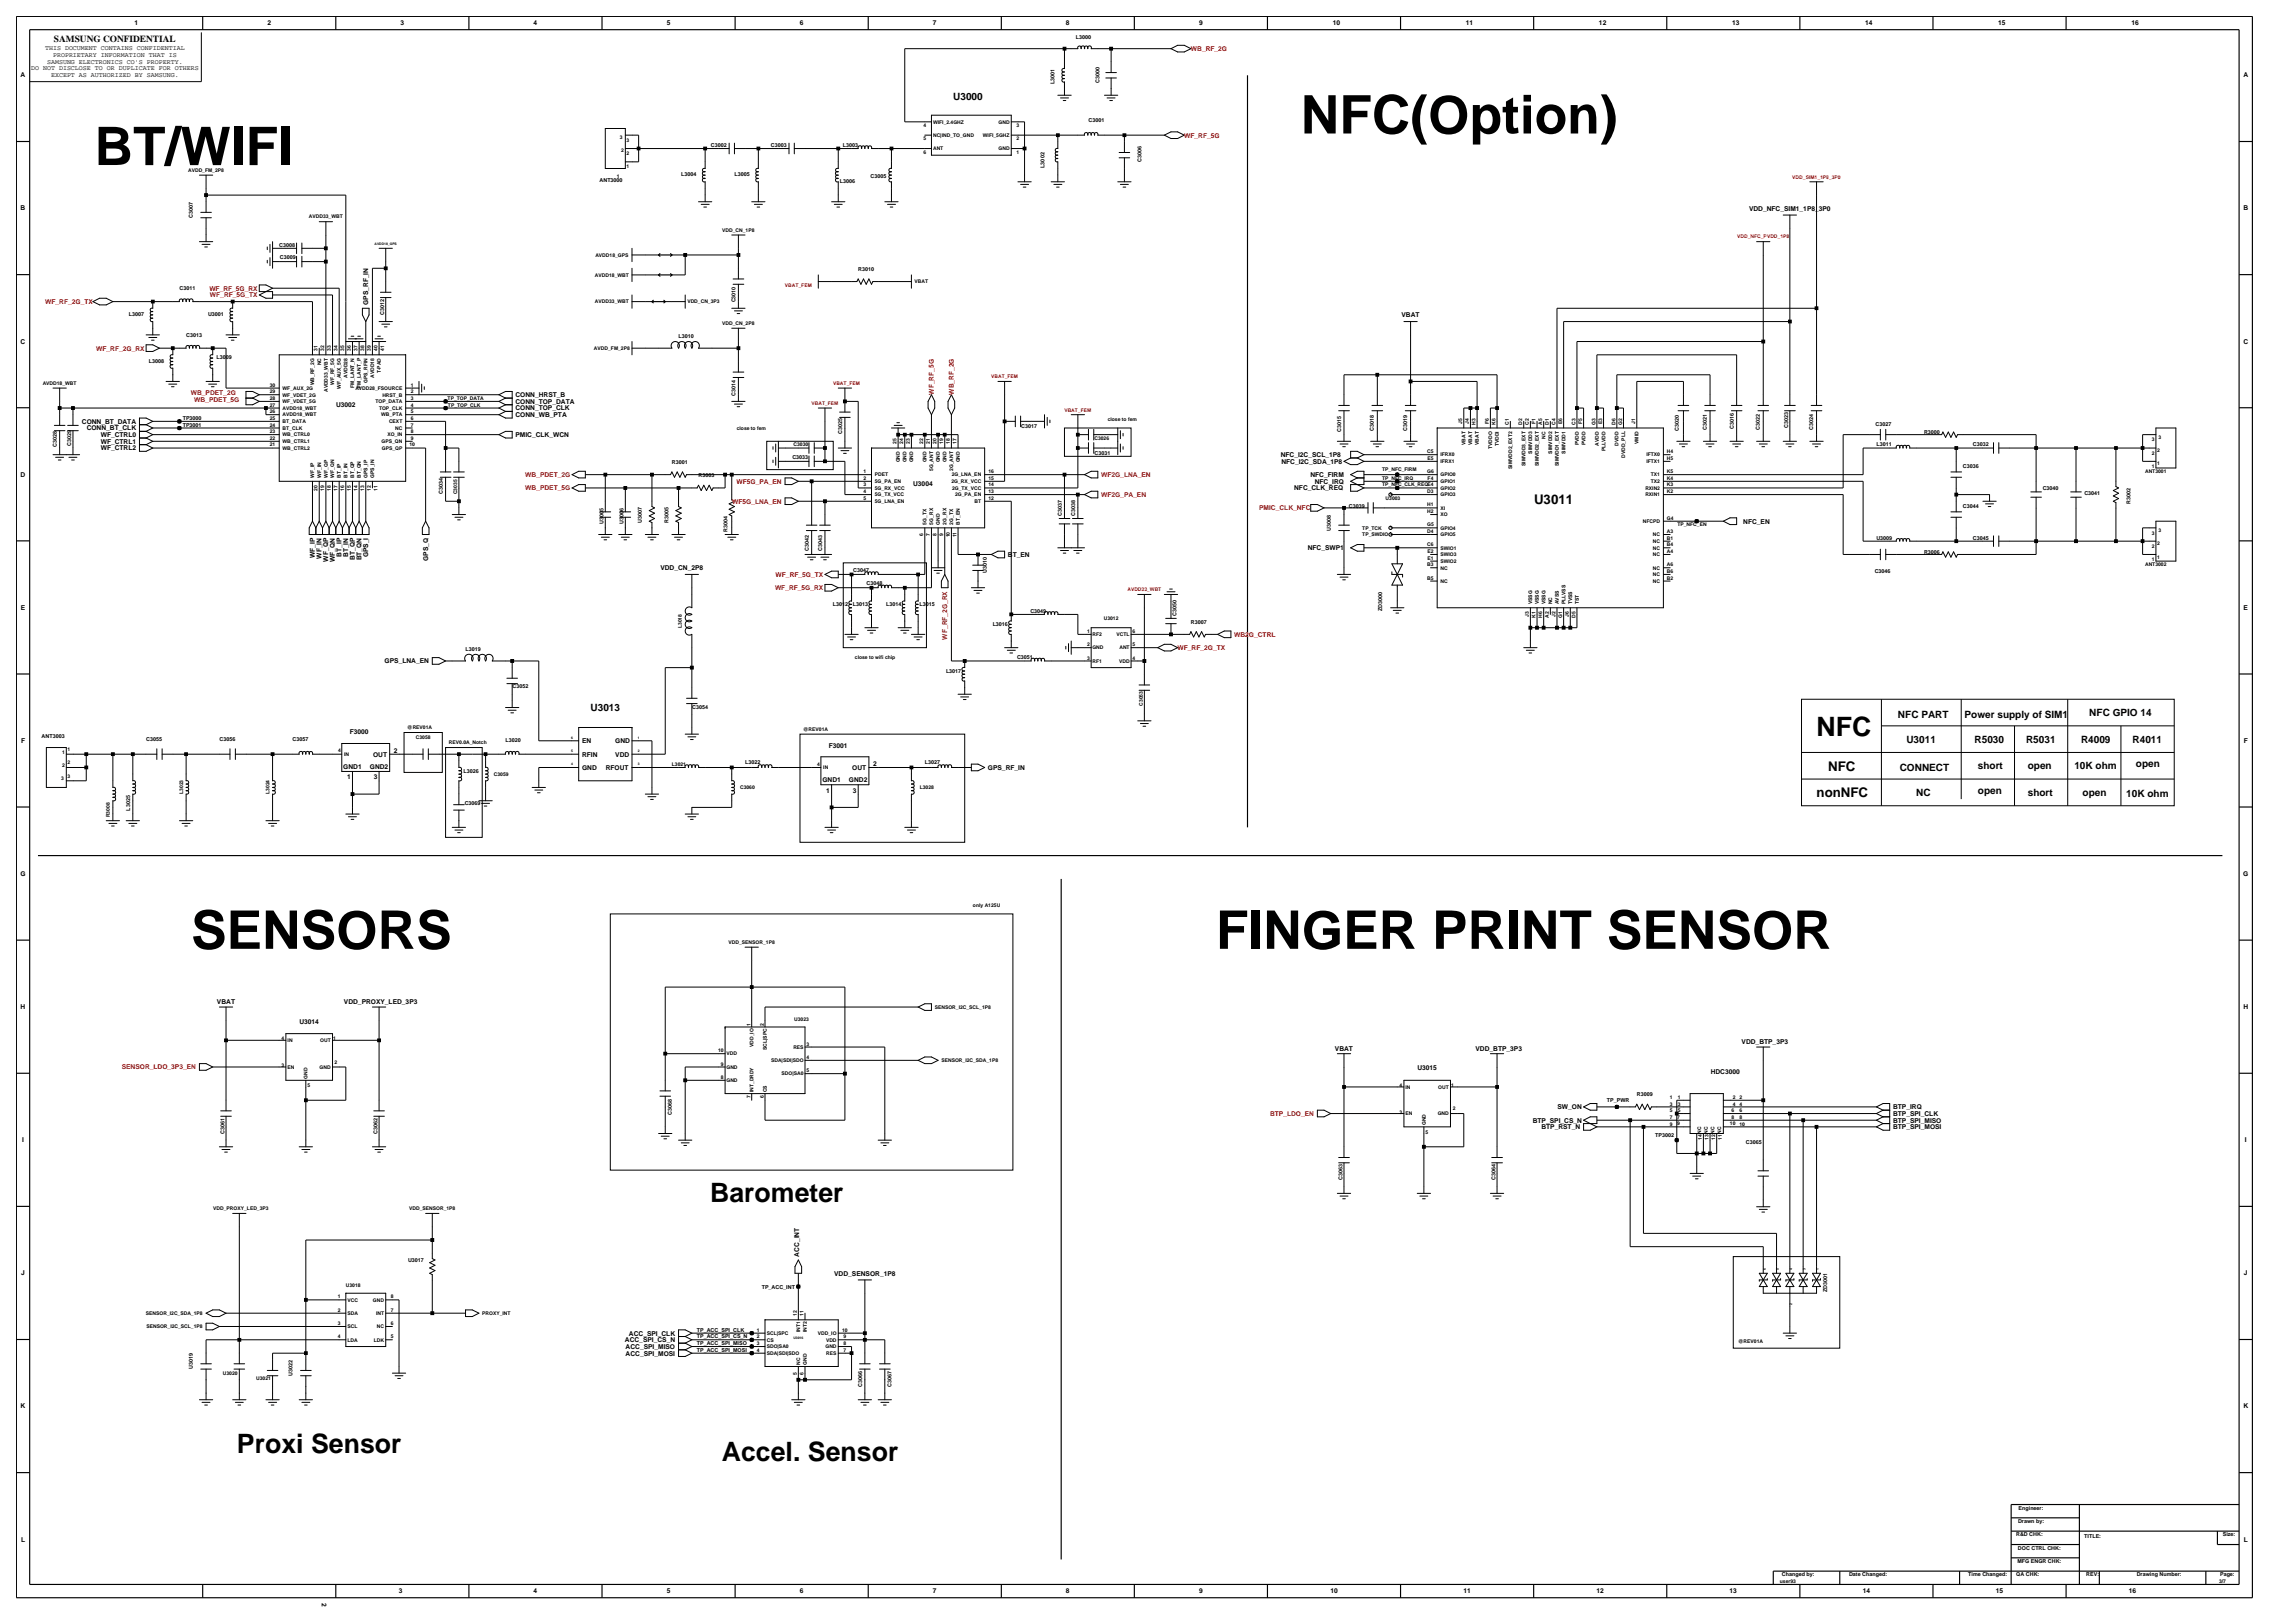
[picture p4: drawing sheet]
<svg xmlns="http://www.w3.org/2000/svg" width="420mm" height="297mm" viewBox="0 0 420 297" stroke-linecap="round" stroke-linejoin="round" font-family="sans-serif">
<defs><g id="words">
<g font-size="9.8">
<text x="238.1" y="24.4">NFC(Option)</text>
<text x="17.3" y="30.2">BT/WIFI</text>
<text x="35" y="173.6">SENSORS</text>
<text x="222.5" y="173.6">FINGER PRINT SENSOR</text>
</g>
<g font-size="4.9">
<text x="332.4" y="134.7">NFC</text>
<text x="130" y="219.9">Barometer</text>
<text x="43.3" y="265.8">Proxi Sensor</text>
<text x="132.1" y="267.4">Accel. Sensor</text>
</g>
<g font-size="2.4">
<text x="280.7" y="92.3">U3011</text>
<text x="334.6" y="141">NFC</text>
<text x="332.4" y="145.9">nonNFC</text>
</g>
<g font-size="1.8">
<text x="174.4" y="18.4">U3000</text>
<text x="108.1" y="130.1">U3013</text>
<text x="347.3" y="131.3">NFC PART</text>
<text x="359.5" y="131.3">Power supply of SIM1</text>
<text x="382.4" y="131">NFC GPIO 14</text>
<text x="348.9" y="135.9">U3011</text>
<text x="361.4" y="135.9">R5030</text>
<text x="370.8" y="135.9">R5031</text>
<text x="380.8" y="135.9">R4009</text>
<text x="390.3" y="135.9">R4011</text>
<text x="347.7" y="141">CONNECT</text>
<text x="362" y="140.7">short</text>
<text x="371.1" y="140.7">open</text>
<text x="379.6" y="140.7">10K ohm</text>
<text x="390.9" y="140.4">open</text>
<text x="350.7" y="145.6">NC</text>
<text x="362" y="145.3">open</text>
<text x="371.1" y="145.6">short</text>
<text x="381.1" y="145.6">open</text>
<text x="389.1" y="145.9">10K ohm</text>
</g>
<text font-size="1.7" x="9.9" y="7.7">SAMSUNG CONFIDENTIAL</text>
<g font-size="1.2">
<text x="24.6" y="4.7">1</text>
<text x="48.9" y="4.7">2</text>
<text x="73.3" y="4.7">3</text>
<text x="97.6" y="4.7">4</text>
<text x="122" y="4.7">5</text>
<text x="146.4" y="4.7">6</text>
<text x="170.7" y="4.7">7</text>
<text x="195.1" y="4.7">8</text>
<text x="219.4" y="4.7">9</text>
<text x="243.9" y="4.7">10</text>
<text x="268.3" y="4.7">11</text>
<text x="292.6" y="4.7">12</text>
<text x="317" y="4.7">13</text>
<text x="341.3" y="4.7">14</text>
<text x="365.7" y="4.7">15</text>
<text x="390.1" y="4.7">16</text>
<text x="8.2" y="9.2">THIS DOCUMENT CONTAINS CONFIDENTIAL</text>
<text x="8.6" y="11.6">SAMSUNG ELECTRONICS CO'S PROPERTY.</text>
<text x="9.7" y="10.4">PROPRIETARY INFORMATION THAT IS</text>
<text x="3.8" y="14.2">A</text>
<text x="5.7" y="12.8">DO NOT DISCLOSE TO OR DUPLICATE FOR OTHERS</text>
<text x="9.3" y="14.1">EXCEPT AS AUTHORIZED BY SAMSUNG.</text>
<text x="410.5" y="14.2">A</text>
<text x="3.8" y="38.5">B</text>
<text x="320.1" y="38.6">VDD_NFC_SIM1_1P8_3P0</text>
<text x="410.5" y="38.5">B</text>
<text x="67.4" y="55.8" transform="rotate(-90 67.4 55.8)">GPS_RF_IN</text>
<text x="256.5" y="58.1">VBAT</text>
<text x="3.8" y="62.9">C</text>
<text x="410.5" y="62.9">C</text>
<text x="15" y="77.5">CONN_BT_DATA</text>
<text x="61.5" y="74.5">U3002</text>
<text x="94.3" y="73.9">CONN_TOP_DATA</text>
<text x="94.3" y="75.1">CONN_TOP_CLK</text>
<text x="94.3" y="76.3">CONN_WB_PTA</text>
<text x="94.3" y="72.7">CONN_HRST_B</text>
<text x="15.9" y="78.8">CONN_BT_CLK</text>
<text x="18.4" y="82.4">WF_CTRL2</text>
<text x="18.4" y="81.2">WF_CTRL1</text>
<text x="18.4" y="80">WF_CTRL0</text>
<text x="94.3" y="80">PMIC_CLK_WCN</text>
<text x="234.4" y="83.6">NFC_I2C_SCL_1P8</text>
<text x="3.8" y="87.2">D</text>
<text x="167.1" y="89">U3004</text>
<text x="234.5" y="84.9">NFC_I2C_SDA_1P8</text>
<text x="236.8" y="89.7">NFC_CLK_REQ</text>
<text x="239.8" y="87.3">NFC_FIRM</text>
<text x="240.6" y="88.5">NFC_IRQ</text>
<text x="319" y="95.8">NFC_EN</text>
<text x="62.5" y="101.9" transform="rotate(-90 62.5 101.9)">BT_IP</text>
<text x="63.7" y="101.9" transform="rotate(-90 63.7 101.9)">BT_IN</text>
<text x="184.5" y="101.9">BT_EN</text>
<text x="239.3" y="100.7">NFC_SWP1</text>
<text x="57.6" y="102.1" transform="rotate(-90 57.6 102.1)">WF_IP</text>
<text x="58.9" y="102.2" transform="rotate(-90 58.9 102.2)">WF_IN</text>
<text x="60.1" y="102.8" transform="rotate(-90 60.1 102.8)">WF_QP</text>
<text x="61.3" y="102.8" transform="rotate(-90 61.3 102.8)">WF_QN</text>
<text x="64.9" y="102.5" transform="rotate(-90 64.9 102.5)">BT_QP</text>
<text x="66.2" y="102.5" transform="rotate(-90 66.2 102.5)">BT_QN</text>
<text x="67.4" y="102" transform="rotate(-90 67.4 102)">GPS_I</text>
<text x="78.3" y="102.6" transform="rotate(-90 78.3 102.6)">GPS_Q</text>
<text x="120.9" y="104.3">VDD_CN_2P8</text>
<text x="3.8" y="111.6">E</text>
<text x="410.6" y="111.6">E</text>
<text x="70.4" y="121.4">GPS_LNA_EN</text>
<text x="3.8" y="135.9">F</text>
<text x="64" y="134.3">F3000</text>
<text x="72.1" y="137.8">2</text>
<text x="106.5" y="136">EN</text>
<text x="112.6" y="136">GND</text>
<text x="151.7" y="136.8">F3001</text>
<text x="410.6" y="135.9">F</text>
<text x="62.8" y="140.7">GND1</text>
<text x="63.5" y="142.6">1</text>
<text x="67.7" y="140.7">GND2</text>
<text x="68.3" y="138.4">OUT</text>
<text x="68.4" y="142.6">3</text>
<text x="106.5" y="140.9">GND</text>
<text x="106.5" y="138.4">RFIN</text>
<text x="110.8" y="140.9">RFOUT</text>
<text x="112.6" y="138.4">VDD</text>
<text x="150.5" y="143.1">GND1</text>
<text x="155.4" y="143.1">GND2</text>
<text x="156" y="140.9">OUT</text>
<text x="159.8" y="140.2">2</text>
<text x="180.8" y="140.9">GPS_RF_IN</text>
<text x="151.2" y="145.1">1</text>
<text x="156.1" y="145.1">3</text>
<text x="3.7" y="160.3">G</text>
<text x="410.5" y="160.3">G</text>
<text x="3.8" y="184.7">H</text>
<text x="39.7" y="183.8">VBAT</text>
<text x="62.9" y="183.8">VDD_PROXY_LED_3P3</text>
<text x="410.5" y="184.7">H</text>
<text x="54.8" y="187.3">U3014</text>
<text x="318.7" y="191.1">VDD_BTP_3P3</text>
<text x="244.3" y="192.3">VBAT</text>
<text x="259.4" y="195.8">U3015</text>
<text x="270" y="192.3">VDD_BTP_3P3</text>
<text x="313.1" y="196.5">HDC3000</text>
<text x="285" y="203">SW_ON</text>
<text x="346.4" y="203">BTP_IRQ</text>
<text x="4" y="209">I</text>
<text x="280.5" y="205.4">BTP_SPI_CS_N</text>
<text x="282.1" y="206.6">BTP_RST_N</text>
<text x="346.4" y="206.6">BTP_SPI_MOSI</text>
<text x="346.4" y="205.4">BTP_SPI_MISO</text>
<text x="346.4" y="204.2">BTP_SPI_CLK</text>
<text x="410.8" y="209">I</text>
<text x="3.9" y="233.4">J</text>
<text x="146.2" y="229.9" transform="rotate(-90 146.2 229.9)">ACC_INT</text>
<text x="152.7" y="233.4">VDD_SENSOR_1P8</text>
<text x="410.6" y="233.4">J</text>
<text x="114.4" y="245.6">ACC_SPI_CS_N</text>
<text x="115.1" y="244.4">ACC_SPI_CLK</text>
<text x="114.5" y="246.8">ACC_SPI_MISO</text>
<text x="114.5" y="248.1">ACC_SPI_MOSI</text>
<text x="3.8" y="257.7">K</text>
<text x="410.5" y="257.7">K</text>
<text x="3.8" y="282.1">L</text>
<text x="410.6" y="282.1">L</text>
<text x="58.9" y="293.3" transform="rotate(90 58.9 293.3)">2</text>
<text x="73" y="291.5">3</text>
<text x="97.6" y="291.6">4</text>
<text x="122" y="291.6">5</text>
<text x="146.4" y="291.6">6</text>
<text x="170.7" y="291.6">7</text>
<text x="195.1" y="291.6">8</text>
<text x="219.4" y="291.6">9</text>
<text x="243.5" y="291.6">10</text>
<text x="267.8" y="291.6">11</text>
<text x="292.2" y="291.6">12</text>
<text x="316.5" y="291.6">13</text>
<text x="340.9" y="291.6">14</text>
<text x="365.2" y="291.6">15</text>
<text x="389.6" y="291.6">16</text>
</g>
<g font-size="1.2" fill="#f00">
<text x="217.9" y="9.3">WB_RF_2G</text>
<text x="216.7" y="25.2">WF_RF_5G</text>
<text x="38.3" y="53.2">WF_RF_5G_RX</text>
<text x="8.3" y="55.6">WF_RF_2G_TX</text>
<text x="38.4" y="54.4">WF_RF_5G_TX</text>
<text x="17.6" y="64.1">WF_RF_2G_RX</text>
<text x="34.9" y="72.4">WB_PDET_2G</text>
<text x="35.5" y="73.6">WB_PDET_5G</text>
<text x="170.9" y="72.2" transform="rotate(-90 170.9 72.2)">WF_RF_5G</text>
<text x="174.6" y="72.2" transform="rotate(-90 174.6 72.2)">WB_RF_2G</text>
<text x="96.1" y="87.3">WB_PDET_2G</text>
<text x="96.1" y="89.7">WB_PDET_5G</text>
<text x="134.8" y="88.5">WF5G_PA_EN</text>
<text x="201.5" y="87.3">WF2G_LNA_EN</text>
<text x="134" y="92.2">WF5G_LNA_EN</text>
<text x="201.5" y="90.9">WF2G_PA_EN</text>
<text x="230.4" y="93.4">PMIC_CLK_NFC</text>
<text x="141.8" y="108">WF_RF_5G_RX</text>
<text x="141.9" y="105.5">WF_RF_5G_TX</text>
<text x="173.3" y="117" transform="rotate(-90 173.3 117)">WF_RF_2G_RX</text>
<text x="215.5" y="119">WF_RF_2G_TX</text>
<text x="225.9" y="116.5">WB2G_CTRL</text>
<text x="22.3" y="195.7">SENSOR_LDO_3P3_EN</text>
<text x="232.4" y="204.2">BTP_LDO_EN</text>
</g>
<g font-size="1">
<text x="196.9" y="7.1">L3000</text>
<text x="193" y="15.4" transform="rotate(-90 193 15.4)">L3001</text>
<text x="201.2" y="15.2" transform="rotate(-90 201.2 15.2)">C3000</text>
<text x="199.2" y="22.3">C3001</text>
<text x="130.1" y="26.9">C3002</text>
<text x="141.1" y="26.9">C3003</text>
<text x="154.3" y="26.9">L3003</text>
<text x="208.9" y="29.6" transform="rotate(-90 208.9 29.6)">C3006</text>
<text x="109.7" y="33.2">ANT3000</text>
<text x="124.7" y="32.3">L3004</text>
<text x="134.4" y="32.3">L3005</text>
<text x="153.7" y="33.6">L3006</text>
<text x="159.3" y="32.6">C3005</text>
<text x="191.2" y="30.7" transform="rotate(-90 191.2 30.7)">L3002</text>
<text x="35.3" y="39.8" transform="rotate(-90 35.3 39.8)">C3007</text>
<text x="51.1" y="45.1">C3008</text>
<text x="51.2" y="47.4">C3009</text>
<text x="32.8" y="53.1">C3011</text>
<text x="157.1" y="49.6">R3010</text>
<text x="23.6" y="57.9">L3007</text>
<text x="38.1" y="57.9">U3001</text>
<text x="70.3" y="57.6" transform="rotate(-90 70.3 57.6)">C3012</text>
<text x="134.6" y="55.4" transform="rotate(-90 134.6 55.4)">C3010</text>
<text x="34.1" y="61.7">C3013</text>
<text x="39.6" y="65.7">L3009</text>
<text x="124.2" y="61.9">L3010</text>
<text x="27.2" y="66.4">L3008</text>
<text x="33.4" y="76.9">TP3000</text>
<text x="134.6" y="72.4" transform="rotate(-90 134.6 72.4)">C3014</text>
<text x="343.2" y="77.9">C3027</text>
<text x="10.4" y="81.8" transform="rotate(-90 10.4 81.8)">C3028</text>
<text x="13.1" y="81.7" transform="rotate(-90 13.1 81.7)">C3029</text>
<text x="33.4" y="78.1">TP3001</text>
<text x="145" y="83.9">C3033</text>
<text x="154.1" y="79.4" transform="rotate(-90 154.1 79.4)">C3025</text>
<text x="186.9" y="78.3">C3017</text>
<text x="200.3" y="83.2">C3031</text>
<text x="245.4" y="79.1" transform="rotate(-90 245.4 79.1)">C3015</text>
<text x="251.4" y="78.9" transform="rotate(-90 251.4 78.9)">C3018</text>
<text x="257.5" y="78.9" transform="rotate(-90 257.5 78.9)">C3019</text>
<text x="307.3" y="78.8" transform="rotate(-90 307.3 78.8)">C3020</text>
<text x="312.3" y="78.6" transform="rotate(-90 312.3 78.6)">C3021</text>
<text x="317.3" y="78.5" transform="rotate(-90 317.3 78.5)">C3016</text>
<text x="322.1" y="78.6" transform="rotate(-90 322.1 78.6)">C3022</text>
<text x="327.3" y="78.3" transform="rotate(-90 327.3 78.3)">C3023</text>
<text x="331.8" y="78.6" transform="rotate(-90 331.8 78.6)">C3024</text>
<text x="343.4" y="81.7">L3011</text>
<text x="352.1" y="79.4">R3000</text>
<text x="361.1" y="81.7">C3032</text>
<text x="123" y="84.9">R3001</text>
<text x="127.8" y="87.3">R3003</text>
<text x="359.2" y="85.6">C3036</text>
<text x="373.8" y="89.6">C3040</text>
<text x="81" y="90.4" transform="rotate(-90 81 90.4)">C3034</text>
<text x="110.5" y="95.8" transform="rotate(-90 110.5 95.8)">U3005</text>
<text x="114.1" y="95.8" transform="rotate(-90 114.1 95.8)">U3006</text>
<text x="117.5" y="95.7" transform="rotate(-90 117.5 95.7)">U3007</text>
<text x="122.3" y="95.7" transform="rotate(-90 122.3 95.7)">R3005</text>
<text x="194.3" y="94.5" transform="rotate(-90 194.3 94.5)">C3037</text>
<text x="196.7" y="94.5" transform="rotate(-90 196.7 94.5)">C3038</text>
<text x="246.9" y="92.9">C3039</text>
<text x="359.2" y="92.9">C3044</text>
<text x="381.5" y="90.5">C3041</text>
<text x="389.9" y="92.2" transform="rotate(-90 389.9 92.2)">R3002</text>
<text x="133.1" y="97.4" transform="rotate(-90 133.1 97.4)">R3004</text>
<text x="148" y="100.9" transform="rotate(-90 148 100.9)">C3042</text>
<text x="150.5" y="100.9" transform="rotate(-90 150.5 100.9)">C3043</text>
<text x="243.5" y="97.1" transform="rotate(-90 243.5 97.1)">U3008</text>
<text x="343.4" y="98.7">U3009</text>
<text x="352.1" y="101.3">R3006</text>
<text x="361.1" y="98.7">C3045</text>
<text x="156.1" y="104.6">C3047</text>
<text x="158.6" y="107">C3048</text>
<text x="180.6" y="104.8" transform="rotate(-90 180.6 104.8)">U3010</text>
<text x="343.1" y="104.8">C3046</text>
<text x="152.4" y="110.9">L3012</text>
<text x="156.1" y="110.9">L3013</text>
<text x="162.2" y="110.9">L3014</text>
<text x="168.3" y="110.9">L3015</text>
<text x="188.6" y="112.1">C3049</text>
<text x="215.3" y="112.7" transform="rotate(-90 215.3 112.7)">C3050</text>
<text x="253" y="111.8" transform="rotate(-90 253 111.8)">ZD3000</text>
<text x="85.2" y="119.2">L3019</text>
<text x="181.7" y="114.5">L3016</text>
<text x="217.9" y="114.1">R3007</text>
<text x="93.8" y="125.9">C3052</text>
<text x="173.1" y="123.1">L3017</text>
<text x="186.1" y="120.6">C3051</text>
<text x="126.7" y="129.8">C3054</text>
<text x="7.6" y="135">ANT3003</text>
<text x="26.8" y="135.6">C3055</text>
<text x="40.2" y="135.6">C3056</text>
<text x="53.6" y="135.6">C3057</text>
<text x="92.5" y="135.8">L3020</text>
<text x="84.8" y="141.4">L3026</text>
<text x="136.3" y="139.8">L3022</text>
<text x="169.2" y="139.8">L3027</text>
<text x="23.8" y="148.3" transform="rotate(-90 23.8 148.3)">L3025</text>
<text x="85" y="147.2">C3069</text>
<text x="123" y="203.9" transform="rotate(-90 123 203.9)">C3068</text>
<text x="294.1" y="201.7">TP_PWR</text>
<text x="299.5" y="200.6">R3009</text>
<text x="41.1" y="207.4" transform="rotate(-90 41.1 207.4)">C3061</text>
<text x="69.1" y="207.4" transform="rotate(-90 69.1 207.4)">C3062</text>
<text x="302.9" y="208.1">TP3002</text>
<text x="319.5" y="209.3">C3065</text>
<text x="245.7" y="215.9" transform="rotate(-90 245.7 215.9)">C3063</text>
<text x="273.7" y="215.9" transform="rotate(-90 273.7 215.9)">C3064</text>
<text x="74.7" y="231">U3017</text>
<text x="139.4" y="235.8">TP_ACC_INT</text>
<text x="334.4" y="236.5" transform="rotate(-90 334.4 236.5)">ZD3001</text>
<text x="127.5" y="243.7">TP_ACC_SPI_CLK</text>
<text x="127.5" y="244.9">TP_ACC_SPI_CS_N</text>
<text x="35.3" y="250.5" transform="rotate(-90 35.3 250.5)">U3019</text>
<text x="53.5" y="251.7" transform="rotate(-90 53.5 251.7)">U3022</text>
<text x="127.5" y="246.1">TP_ACC_SPI_MISO</text>
<text x="127.5" y="247.4">TP_ACC_SPI_MOSI</text>
<text x="157.8" y="253.9" transform="rotate(-90 157.8 253.9)">C3066</text>
<text x="163.1" y="253.9" transform="rotate(-90 163.1 253.9)">C3067</text>
<text x="369" y="281.1">R&amp;D CHK:</text>
<text x="369.3" y="278.7">Drawn by:</text>
<text x="369.4" y="276.3">Engineer:</text>
<text x="381.4" y="281.4">TITLE:</text>
<text x="406.8" y="281.1">Size:</text>
<text x="369.2" y="286">MFG ENGR CHK:</text>
<text x="369.3" y="283.6">DOC CTRL CHK:</text>
<text x="326.1" y="288.5">Changed by:</text>
<text x="338.4" y="288.5">Date Changed:</text>
<text x="360.2" y="288.5">Time Changed:</text>
<text x="369" y="288.5">QA CHK:</text>
<text x="381.8" y="288.5">REV:</text>
<text x="391" y="288.5">Drawing Number:</text>
<text x="406.3" y="288.5">Page:</text>
</g>
<g font-size=".9">
<text x="169" y="23.2">4</text>
<text x="170.8" y="22.6">WIFI_2.4GHZ</text>
<text x="182.7" y="22.6">GND</text>
<text x="186" y="23.2">3</text>
<text x="113.5" y="25.5">3</text>
<text x="113.7" y="27.9">2</text>
<text x="114.7" y="28.4">2</text>
<text x="114.7" y="25.9">3</text>
<text x="169" y="25.7">5</text>
<text x="169" y="28.1">6</text>
<text x="170.8" y="25.1">NC|IND_TO_GND</text>
<text x="170.8" y="27.5">ANT</text>
<text x="179.9" y="25.1">WIFI_5GHZ</text>
<text x="182.7" y="27.5">GND</text>
<text x="186" y="28.1">1</text>
<text x="186" y="25.7">2</text>
<text x="34.4" y="31.5">AVDD_FM_2P8</text>
<text x="112.9" y="32.6">1</text>
<text x="114.7" y="30.8">1</text>
<text x="56.5" y="40">AVDD33_WBT</text>
<text x="109" y="47">AVDD18_GPS</text>
<text x="132.2" y="42.4">VDD_CN_1P8</text>
<text x="108.9" y="50.6">AVDD18_WBT</text>
<text x="167.4" y="51.9">VBAT</text>
<text x="108.9" y="55.5">AVDD33_WBT</text>
<text x="125.8" y="55.5">VDD_CN_3P3</text>
<text x="132.2" y="59.5">VDD_CN_2P8</text>
<text x="58.1" y="64.2" transform="rotate(-90 58.1 64.2)">31</text>
<text x="59.3" y="64.2" transform="rotate(-90 59.3 64.2)">32</text>
<text x="60.6" y="64.2" transform="rotate(-90 60.6 64.2)">33</text>
<text x="61.8" y="64.2" transform="rotate(-90 61.8 64.2)">34</text>
<text x="63" y="64.2" transform="rotate(-90 63 64.2)">35</text>
<text x="64.2" y="64.2" transform="rotate(-90 64.2 64.2)">36</text>
<text x="65.4" y="64.2" transform="rotate(-90 65.4 64.2)">37</text>
<text x="66.7" y="64.2" transform="rotate(-90 66.7 64.2)">38</text>
<text x="67.9" y="64.2" transform="rotate(-90 67.9 64.2)">39</text>
<text x="69.1" y="64.2" transform="rotate(-90 69.1 64.2)">40</text>
<text x="70.3" y="64.2" transform="rotate(-90 70.3 64.2)">41</text>
<text x="108.7" y="64">AVDD_FM_2P8</text>
<text x="7.8" y="70.4">AVDD18_WBT</text>
<text x="49.4" y="70.7">30</text>
<text x="49.4" y="72">29</text>
<text x="51.7" y="71.3">WF_AUX_2G</text>
<text x="57.5" y="70.5" transform="rotate(-90 57.5 70.5)">WB_RF_2G</text>
<text x="58.7" y="66.9" transform="rotate(-90 58.7 66.9)">NC</text>
<text x="60" y="71.7" transform="rotate(-90 60 71.7)">AVDD33_WBT</text>
<text x="61.2" y="70.4" transform="rotate(-90 61.2 70.4)">WF_RF_5G</text>
<text x="62.4" y="71.1" transform="rotate(-90 62.4 71.1)">WF_AUX_5G</text>
<text x="63.6" y="69.1" transform="rotate(-90 63.6 69.1)">AVDD28</text>
<text x="64.8" y="71" transform="rotate(-90 64.8 71)">FM_LANT_N</text>
<text x="65" y="71.3">AVDD28_FSOURCE</text>
<text x="66.1" y="70.9" transform="rotate(-90 66.1 70.9)">FM_LANT_P</text>
<text x="67.3" y="70.1" transform="rotate(-90 67.3 70.1)">GPS_RFIN</text>
<text x="68.5" y="69.1" transform="rotate(-90 68.5 69.1)">AVDD18</text>
<text x="69.7" y="68.3" transform="rotate(-90 69.7 68.3)">T-PAD</text>
<text x="75.2" y="72">2</text>
<text x="75.2" y="70.7">1</text>
<text x="49.4" y="76.8">25</text>
<text x="49.4" y="75.6">26</text>
<text x="49.4" y="74.4">27</text>
<text x="49.4" y="73.2">28</text>
<text x="51.7" y="77.4">BT_DATA</text>
<text x="51.7" y="76.2">AVDD18_WBT</text>
<text x="51.7" y="75">AVDD18_WBT</text>
<text x="51.7" y="73.8">WF_VDET_5G</text>
<text x="51.7" y="72.6">WF_VDET_2G</text>
<text x="68.7" y="73.8">TOP_DATA</text>
<text x="69.4" y="75">TOP_CLK</text>
<text x="69.8" y="76.2">WB_PTA</text>
<text x="70" y="72.6">HRST_B</text>
<text x="71.2" y="77.4">CEXT</text>
<text x="75.2" y="74.4">4</text>
<text x="75.2" y="75.6">5</text>
<text x="75.2" y="76.8">6</text>
<text x="75.2" y="73.2">3</text>
<text x="81.9" y="73.2">TP_TOP_DATA</text>
<text x="82" y="74.4">TP_TOP_CLK</text>
<text x="202.7" y="77.1">close to fem</text>
<text x="267.6" y="77.6" transform="rotate(-90 267.6 77.6)">J5</text>
<text x="268.8" y="77.6" transform="rotate(-90 268.8 77.6)">J4</text>
<text x="270" y="77.7" transform="rotate(-90 270 77.7)">H3</text>
<text x="272.5" y="77.6" transform="rotate(-90 272.5 77.6)">F6</text>
<text x="273.7" y="77.7" transform="rotate(-90 273.7 77.7)">K6</text>
<text x="276.1" y="77.7" transform="rotate(-90 276.1 77.7)">C1</text>
<text x="278.6" y="77.7" transform="rotate(-90 278.6 77.7)">D2</text>
<text x="279.8" y="77.7" transform="rotate(-90 279.8 77.7)">C2</text>
<text x="281" y="77.6" transform="rotate(-90 281 77.6)">F1</text>
<text x="282.2" y="77.7" transform="rotate(-90 282.2 77.7)">A5</text>
<text x="283.4" y="77.7" transform="rotate(-90 283.4 77.7)">D1</text>
<text x="284.7" y="77.7" transform="rotate(-90 284.7 77.7)">C4</text>
<text x="285.9" y="77.7" transform="rotate(-90 285.9 77.7)">E6</text>
<text x="288.3" y="77.7" transform="rotate(-90 288.3 77.7)">C3</text>
<text x="289.5" y="77.6" transform="rotate(-90 289.5 77.6)">F5</text>
<text x="292" y="77.7" transform="rotate(-90 292 77.7)">G3</text>
<text x="293.2" y="77.7" transform="rotate(-90 293.2 77.7)">E3</text>
<text x="295.6" y="77.7" transform="rotate(-90 295.6 77.7)">D6</text>
<text x="296.8" y="77.7" transform="rotate(-90 296.8 77.7)">G2</text>
<text x="299.3" y="77.6" transform="rotate(-90 299.3 77.6)">J1</text>
<text x="49.4" y="79.3">23</text>
<text x="49.4" y="78">24</text>
<text x="49.4" y="81.7">21</text>
<text x="49.4" y="80.5">22</text>
<text x="51.7" y="79.9">WB_CTRL0</text>
<text x="51.7" y="78.6">BT_CLK</text>
<text x="51.7" y="82.3">WB_CTRL2</text>
<text x="51.7" y="81.1">WB_CTRL1</text>
<text x="69.8" y="81.1">GPS_QN</text>
<text x="69.9" y="82.3">GPS_QP</text>
<text x="70.9" y="79.9">XO_IN</text>
<text x="72.3" y="78.6">NC</text>
<text x="74.9" y="81.7">10</text>
<text x="75.2" y="79.3">8</text>
<text x="75.2" y="80.5">9</text>
<text x="75.2" y="78">7</text>
<text x="134.8" y="78.6">close to fem</text>
<text x="145.2" y="81.7">C3030</text>
<text x="164.1" y="81.3" transform="rotate(-90 164.1 81.3)">25</text>
<text x="165.3" y="81.3" transform="rotate(-90 165.3 81.3)">24</text>
<text x="166.5" y="81.3" transform="rotate(-90 166.5 81.3)">23</text>
<text x="169" y="81.3" transform="rotate(-90 169 81.3)">22</text>
<text x="170.2" y="81.3" transform="rotate(-90 170.2 81.3)">21</text>
<text x="171.4" y="81.3" transform="rotate(-90 171.4 81.3)">20</text>
<text x="172.6" y="81.3" transform="rotate(-90 172.6 81.3)">19</text>
<text x="173.8" y="81.3" transform="rotate(-90 173.8 81.3)">18</text>
<text x="175" y="81.3" transform="rotate(-90 175 81.3)">17</text>
<text x="200.3" y="80.5">C3026</text>
<text x="261.2" y="82.9">C5</text>
<text x="263.6" y="83.5">IFRX0</text>
<text x="268.2" y="81.4" transform="rotate(-90 268.2 81.4)">VBAT</text>
<text x="269.4" y="81.4" transform="rotate(-90 269.4 81.4)">VBAT</text>
<text x="270.6" y="81.4" transform="rotate(-90 270.6 81.4)">VBAT</text>
<text x="273.1" y="82.1" transform="rotate(-90 273.1 82.1)">TVDDO</text>
<text x="274.3" y="81.7" transform="rotate(-90 274.3 81.7)">TVDDI</text>
<text x="280.4" y="83" transform="rotate(-90 280.4 83)">SIMVDD3</text>
<text x="282.8" y="80.3" transform="rotate(-90 282.8 80.3)">NC</text>
<text x="284.1" y="83" transform="rotate(-90 284.1 83)">SIMVDD2</text>
<text x="286.5" y="83" transform="rotate(-90 286.5 83)">SIMVDD1</text>
<text x="288.9" y="81.5" transform="rotate(-90 288.9 81.5)">PVDD</text>
<text x="290.1" y="81.5" transform="rotate(-90 290.1 81.5)">PVDD</text>
<text x="292.6" y="81.5" transform="rotate(-90 292.6 81.5)">AVDD</text>
<text x="293.8" y="82.6" transform="rotate(-90 293.8 82.6)">PLLVDD</text>
<text x="296.2" y="81.5" transform="rotate(-90 296.2 81.5)">DVDD</text>
<text x="297.4" y="83.8" transform="rotate(-90 297.4 83.8)">DVDD_PLL</text>
<text x="299.9" y="81.2" transform="rotate(-90 299.9 81.2)">VMID</text>
<text x="301.3" y="83.5">IFTX0</text>
<text x="305.1" y="82.9">H4</text>
<text x="393.8" y="80.8">3</text>
<text x="393.8" y="83.2">2</text>
<text x="394.8" y="82.7">2</text>
<text x="395" y="80.3">3</text>
<text x="57.5" y="87.5" transform="rotate(-90 57.5 87.5)">WF_IP</text>
<text x="58.1" y="89.8" transform="rotate(-90 58.1 89.8)">20</text>
<text x="58.7" y="87.5" transform="rotate(-90 58.7 87.5)">WF_IN</text>
<text x="59.3" y="89.8" transform="rotate(-90 59.3 89.8)">19</text>
<text x="60" y="87.5" transform="rotate(-90 60 87.5)">WF_QP</text>
<text x="60.6" y="89.8" transform="rotate(-90 60.6 89.8)">18</text>
<text x="61.2" y="87.5" transform="rotate(-90 61.2 87.5)">WF_QN</text>
<text x="61.8" y="89.8" transform="rotate(-90 61.8 89.8)">17</text>
<text x="62.4" y="87.5" transform="rotate(-90 62.4 87.5)">BT_IP</text>
<text x="63" y="89.8" transform="rotate(-90 63 89.8)">16</text>
<text x="63.6" y="87.5" transform="rotate(-90 63.6 87.5)">BT_IN</text>
<text x="64.2" y="89.8" transform="rotate(-90 64.2 89.8)">15</text>
<text x="64.8" y="87.5" transform="rotate(-90 64.8 87.5)">BT_QP</text>
<text x="65.4" y="89.8" transform="rotate(-90 65.4 89.8)">14</text>
<text x="66.1" y="87.5" transform="rotate(-90 66.1 87.5)">BT_QN</text>
<text x="66.7" y="89.8" transform="rotate(-90 66.7 89.8)">13</text>
<text x="67.3" y="87.5" transform="rotate(-90 67.3 87.5)">GPS_IP</text>
<text x="67.9" y="89.8" transform="rotate(-90 67.9 89.8)">12</text>
<text x="68.5" y="87.5" transform="rotate(-90 68.5 87.5)">GPS_IN</text>
<text x="69.1" y="89.8" transform="rotate(-90 69.1 89.8)">11</text>
<text x="158" y="89">3</text>
<text x="158" y="87.8">2</text>
<text x="158" y="86.6">1</text>
<text x="160.1" y="89.6">5G_RX_VCC</text>
<text x="160.1" y="88.4">5G_PA_EN</text>
<text x="160.1" y="87.2">PDET</text>
<text x="164.7" y="84.6" transform="rotate(-90 164.7 84.6)">GND</text>
<text x="165.9" y="84.6" transform="rotate(-90 165.9 84.6)">GND</text>
<text x="167.1" y="84.6" transform="rotate(-90 167.1 84.6)">GND</text>
<text x="169.6" y="84.6" transform="rotate(-90 169.6 84.6)">GND</text>
<text x="170.8" y="86.2" transform="rotate(-90 170.8 86.2)">5G_ANT</text>
<text x="172" y="84.6" transform="rotate(-90 172 84.6)">GND</text>
<text x="173.2" y="84.6" transform="rotate(-90 173.2 84.6)">GND</text>
<text x="174.1" y="88.4">2G_RX_VCC</text>
<text x="174.2" y="87.2">2G_LNA_EN</text>
<text x="174.2" y="89.6">2G_TX_VCC</text>
<text x="174.4" y="86.2" transform="rotate(-90 174.4 86.2)">2G_ANT</text>
<text x="175.7" y="84.6" transform="rotate(-90 175.7 84.6)">GND</text>
<text x="180.9" y="89">14</text>
<text x="180.9" y="87.8">15</text>
<text x="180.9" y="86.6">16</text>
<text x="253" y="86.3">TP_NFC_FIRM</text>
<text x="253" y="87.8">TP_NFC_IRQ</text>
<text x="253" y="89">TP_NFC_CLK_REQE4</text>
<text x="261.2" y="86.6">G6</text>
<text x="261.2" y="84.1">E5</text>
<text x="261.3" y="87.8">F4</text>
<text x="263.6" y="87.2">GPIO0</text>
<text x="263.6" y="88.4">GPIO1</text>
<text x="263.6" y="89.6">GPIO2</text>
<text x="263.6" y="84.7">IFRX1</text>
<text x="276.7" y="85.8" transform="rotate(-90 276.7 85.8)">SIMVDD2_EXT2</text>
<text x="279.2" y="85.3" transform="rotate(-90 279.2 85.3)">SIMVDD3_EXT</text>
<text x="281.6" y="85.3" transform="rotate(-90 281.6 85.3)">SIMVDD2_EXT</text>
<text x="285.3" y="85.3" transform="rotate(-90 285.3 85.3)">SIMVDD1_EXT</text>
<text x="301.1" y="89.6">RXIN2</text>
<text x="301.3" y="84.7">IFTX1</text>
<text x="302.1" y="88.4">TX2</text>
<text x="302.1" y="87.2">TX1</text>
<text x="305.1" y="89">K3</text>
<text x="305.1" y="87.8">K4</text>
<text x="305.1" y="86.6">K5</text>
<text x="305.1" y="84.1">H5</text>
<text x="392.6" y="86.5">ANT3001</text>
<text x="393.8" y="85.6">1</text>
<text x="394.8" y="85.1">1</text>
<text x="83.7" y="90.5" transform="rotate(-90 83.7 90.5)">C3035</text>
<text x="158" y="90.2">4</text>
<text x="158" y="91.4">5</text>
<text x="160.1" y="90.8">5G_TX_VCC</text>
<text x="160.1" y="92.1">5G_LNA_EN</text>
<text x="169.6" y="96" transform="rotate(-90 169.6 96)">5G_TX</text>
<text x="170.8" y="96" transform="rotate(-90 170.8 96)">5G_RX</text>
<text x="172" y="96" transform="rotate(-90 172 96)">GND</text>
<text x="173.2" y="96" transform="rotate(-90 173.2 96)">2G_RX</text>
<text x="174.4" y="96" transform="rotate(-90 174.4 96)">2G_TX</text>
<text x="174.8" y="90.8">2G_PA_EN</text>
<text x="175.7" y="96" transform="rotate(-90 175.7 96)">BT_EN</text>
<text x="178.4" y="92.1">BT</text>
<text x="180.9" y="91.4">12</text>
<text x="180.9" y="90.2">13</text>
<text x="253.6" y="91.4">U3003</text>
<text x="261.2" y="92.7">H1</text>
<text x="261.2" y="93.9">H2</text>
<text x="261.2" y="90.2">D3</text>
<text x="263.6" y="93.3">XI</text>
<text x="263.6" y="94.5">XO</text>
<text x="263.6" y="90.8">GPIO3</text>
<text x="300.7" y="95.7">NFCPD</text>
<text x="301.1" y="90.8">RXIN1</text>
<text x="305" y="95.1">G4</text>
<text x="305.1" y="90.2">K2</text>
<text x="169" y="98.1" transform="rotate(-90 169 98.1)">6</text>
<text x="170.2" y="98.1" transform="rotate(-90 170.2 98.1)">7</text>
<text x="171.4" y="98.1" transform="rotate(-90 171.4 98.1)">8</text>
<text x="172.6" y="98.1" transform="rotate(-90 172.6 98.1)">9</text>
<text x="173.8" y="98.3" transform="rotate(-90 173.8 98.3)">10</text>
<text x="175" y="98.3" transform="rotate(-90 175 98.3)">11</text>
<text x="249.3" y="96.9">TP_TCK</text>
<text x="249.3" y="98.1">TP_SWDIO</text>
<text x="261.2" y="96.3">G5</text>
<text x="261.2" y="97.5">D4</text>
<text x="261.2" y="100">C6</text>
<text x="261.2" y="101.2">E2</text>
<text x="263.6" y="96.9">GPIO4</text>
<text x="263.6" y="98.1">GPIO5</text>
<text x="263.6" y="101.8">SWIO3</text>
<text x="263.6" y="100.6">SWIO1</text>
<text x="302.5" y="99.4">NC</text>
<text x="302.5" y="100.6">NC</text>
<text x="302.5" y="98.1">NC</text>
<text x="302.5" y="101.8">NC</text>
<text x="305.1" y="98.8">B1</text>
<text x="305.1" y="100">B4</text>
<text x="305.1" y="97.5">A3</text>
<text x="305.1" y="101.2">A4</text>
<text x="307" y="96.3">TP_NFC_EN</text>
<text x="393.8" y="100.2">2</text>
<text x="393.8" y="97.8">3</text>
<text x="394.8" y="99.8">2</text>
<text x="395" y="97.3">3</text>
<text x="261.2" y="103.6">B3</text>
<text x="261.2" y="106.1">B5</text>
<text x="261.2" y="102.4">E1</text>
<text x="263.6" y="103">SWIO2</text>
<text x="263.6" y="104.2">NC</text>
<text x="263.6" y="106.7">NC</text>
<text x="302.5" y="104.2">NC</text>
<text x="302.5" y="106.7">NC</text>
<text x="302.5" y="105.4">NC</text>
<text x="305.1" y="103.6">A6</text>
<text x="305.1" y="106.1">B2</text>
<text x="305.1" y="104.8">B6</text>
<text x="392.6" y="103.6">ANT3002</text>
<text x="393.8" y="102.7">1</text>
<text x="394.8" y="102.2">1</text>
<text x="202" y="113.4">U3012</text>
<text x="279.8" y="112.9" transform="rotate(-90 279.8 112.9)">J3</text>
<text x="280.4" y="110.6" transform="rotate(-90 280.4 110.6)">VSSG</text>
<text x="281" y="113" transform="rotate(-90 281 113)">K1</text>
<text x="281.6" y="110.6" transform="rotate(-90 281.6 110.6)">VSSG</text>
<text x="282.2" y="113" transform="rotate(-90 282.2 113)">H6</text>
<text x="282.8" y="110.6" transform="rotate(-90 282.8 110.6)">VSSG</text>
<text x="283.4" y="113" transform="rotate(-90 283.4 113)">A2</text>
<text x="284.1" y="110.6" transform="rotate(-90 284.1 110.6)">NC</text>
<text x="284.7" y="112.9" transform="rotate(-90 284.7 112.9)">J2</text>
<text x="285.3" y="110.6" transform="rotate(-90 285.3 110.6)">AVSS</text>
<text x="285.9" y="113" transform="rotate(-90 285.9 113)">G1</text>
<text x="286.5" y="110.6" transform="rotate(-90 286.5 110.6)">PLLVSS</text>
<text x="287.1" y="112.9" transform="rotate(-90 287.1 112.9)">J6</text>
<text x="287.7" y="110.6" transform="rotate(-90 287.7 110.6)">TVSS</text>
<text x="288.3" y="113" transform="rotate(-90 288.3 113)">D5</text>
<text x="288.9" y="110.6" transform="rotate(-90 288.9 110.6)">TST</text>
<text x="124.8" y="114.9" transform="rotate(-90 124.8 114.9)">L3018</text>
<text x="198.9" y="118.3">2</text>
<text x="198.9" y="115.8">1</text>
<text x="199.9" y="118.8">GND</text>
<text x="199.9" y="116.4">RF2</text>
<text x="204.4" y="116.4">VCTL</text>
<text x="204.9" y="118.8">ANT</text>
<text x="207.2" y="118.3">5</text>
<text x="207.2" y="115.8">6</text>
<text x="156.5" y="120.6">close to wifi chip</text>
<text x="198.9" y="120.7">3</text>
<text x="199.9" y="121.3">RF1</text>
<text x="204.8" y="121.3">VDD</text>
<text x="207.2" y="120.7">4</text>
<text x="209.1" y="129.1" transform="rotate(-90 209.1 129.1)">C3053</text>
<text x="11.4" y="137.9">1</text>
<text x="12.4" y="137.4">1</text>
<text x="61.9" y="137.7">4</text>
<text x="74.5" y="133.4">@REV01A</text>
<text x="76.1" y="135.3">C3058</text>
<text x="82.2" y="136.2">REV0.0A_Notch</text>
<text x="147" y="133.7">@REV01A</text>
<text x="11.2" y="142.8">3</text>
<text x="11.4" y="140.4">2</text>
<text x="12.4" y="139.9">2</text>
<text x="12.4" y="142.3">3</text>
<text x="63" y="138.3">IN</text>
<text x="90.4" y="142">C3059</text>
<text x="123" y="140.1">L3021</text>
<text x="149.5" y="140.1">4</text>
<text x="150.7" y="140.8">IN</text>
<text x="20.1" y="149.5" transform="rotate(-90 20.1 149.5)">R3008</text>
<text x="33.5" y="145.3" transform="rotate(-90 33.5 145.3)">L3023</text>
<text x="49.3" y="145.3" transform="rotate(-90 49.3 145.3)">L3024</text>
<text x="135.4" y="144.4">C3060</text>
<text x="168.3" y="144.4">L3028</text>
<text x="178.1" y="166">only A125U</text>
<text x="133.3" y="172.7">VDD_SENSOR_1P8</text>
<text x="171.1" y="184.6">SENSOR_I2C_SCL_1P8</text>
<text x="51.5" y="190.4">4</text>
<text x="52.6" y="190.7">IN</text>
<text x="58.6" y="190.7">OUT</text>
<text x="60.9" y="190.4">1</text>
<text x="137.3" y="187.7" transform="rotate(-90 137.3 187.7)">1</text>
<text x="137.9" y="191.6" transform="rotate(-90 137.9 191.6)">VDD_IO</text>
<text x="139.8" y="187.7" transform="rotate(-90 139.8 187.7)">2</text>
<text x="145.2" y="191.9">RES</text>
<text x="145.4" y="186.8">U3023</text>
<text x="147.6" y="191.3">3</text>
<text x="51.5" y="195.2">3</text>
<text x="52.6" y="195.6">EN</text>
<text x="56.3" y="197.4" transform="rotate(-90 56.3 197.4)">GND</text>
<text x="58.5" y="195.6">GND</text>
<text x="61.2" y="194.6">2</text>
<text x="131.4" y="192.6">10</text>
<text x="131.9" y="197.4">8</text>
<text x="131.9" y="195">9</text>
<text x="132.9" y="195.6">GND</text>
<text x="132.9" y="193.1">VDD</text>
<text x="140.3" y="192.1" transform="rotate(-90 140.3 192.1)">SCL|SPC</text>
<text x="141.1" y="194.4">SDA|SDI|SDO</text>
<text x="143" y="196.8">SDO|SA0</text>
<text x="147.6" y="196.2">5</text>
<text x="147.6" y="193.8">4</text>
<text x="172.3" y="194.4">SENSOR_I2C_SDA_1P8</text>
<text x="56.3" y="198.9">5</text>
<text x="132.9" y="198">GND</text>
<text x="137.3" y="200.9" transform="rotate(-90 137.3 200.9)">7</text>
<text x="137.9" y="199.9" transform="rotate(-90 137.9 199.9)">INT_DRDY</text>
<text x="139.8" y="200.9" transform="rotate(-90 139.8 200.9)">6</text>
<text x="140.3" y="199.9" transform="rotate(-90 140.3 199.9)">CS</text>
<text x="256.1" y="198.9">4</text>
<text x="256.1" y="203.8">3</text>
<text x="257.2" y="199.2">IN</text>
<text x="263.2" y="199.2">OUT</text>
<text x="265.6" y="198.9">1</text>
<text x="265.9" y="203.1">2</text>
<text x="305.6" y="202.3">3</text>
<text x="305.6" y="203.5">5</text>
<text x="305.6" y="201.1">1</text>
<text x="307.1" y="202.3">3</text>
<text x="307.1" y="203.5">5</text>
<text x="307.1" y="201.1">1</text>
<text x="316.9" y="203.5">6</text>
<text x="317.1" y="201.1">2</text>
<text x="317.1" y="202.3">4</text>
<text x="318.3" y="202.3">4</text>
<text x="318.3" y="203.5">6</text>
<text x="318.3" y="201.1">2</text>
<text x="257.2" y="204.1">EN</text>
<text x="260.9" y="207.4">5</text>
<text x="260.9" y="205.9" transform="rotate(-90 260.9 205.9)">GND</text>
<text x="263.1" y="204.1">GND</text>
<text x="305.6" y="204.7">7</text>
<text x="305.6" y="206">9</text>
<text x="307" y="204.7">7</text>
<text x="307" y="205.9">9</text>
<text x="311.3" y="207.4" transform="rotate(-90 311.3 207.4)">NC</text>
<text x="311.5" y="208.6" transform="rotate(-90 311.5 208.6)">14</text>
<text x="312.6" y="207.4" transform="rotate(-90 312.6 207.4)">NC</text>
<text x="312.7" y="208.6" transform="rotate(-90 312.7 208.6)">13</text>
<text x="313.8" y="207.4" transform="rotate(-90 313.8 207.4)">NC</text>
<text x="313.9" y="208.6" transform="rotate(-90 313.9 208.6)">12</text>
<text x="315" y="207.4" transform="rotate(-90 315 207.4)">NC</text>
<text x="315.1" y="208.6" transform="rotate(-90 315.1 208.6)">11</text>
<text x="316.6" y="205.9">10</text>
<text x="316.9" y="204.7">8</text>
<text x="318.3" y="204.7">8</text>
<text x="318.3" y="206">10</text>
<text x="39" y="221.5">VDD_PROXY_LED_3P3</text>
<text x="74.9" y="221.5">VDD_SENSOR_1P8</text>
<text x="61.8" y="237.6">1</text>
<text x="63.3" y="235.5">U3018</text>
<text x="63.6" y="238.2">VCC</text>
<text x="68.3" y="238.2">GND</text>
<text x="71.6" y="237.6">8</text>
<text x="26.7" y="240.6">SENSOR_I2C_SDA_1P8</text>
<text x="26.8" y="243.1">SENSOR_I2C_SCL_1P8</text>
<text x="61.8" y="240">2</text>
<text x="61.8" y="242.5">3</text>
<text x="61.8" y="244.9">4</text>
<text x="63.6" y="245.5">LDA</text>
<text x="63.6" y="240.6">SDA</text>
<text x="63.6" y="243.1">SCL</text>
<text x="68.4" y="245.5">LDK</text>
<text x="68.8" y="240.6">INT</text>
<text x="69" y="243.1">NC</text>
<text x="71.6" y="244.9">5</text>
<text x="71.6" y="242.5">6</text>
<text x="71.6" y="240">7</text>
<text x="88.2" y="240.6">PROXY_INT</text>
<text x="138.5" y="244.9">2</text>
<text x="138.5" y="243.7">1</text>
<text x="140.3" y="245.5">CS</text>
<text x="140.3" y="244.3">SCL|SPC</text>
<text x="145.8" y="240.8" transform="rotate(-90 145.8 240.8)">12</text>
<text x="146.4" y="243.8" transform="rotate(-90 146.4 243.8)">INT1</text>
<text x="147" y="240.8" transform="rotate(-90 147 240.8)">11</text>
<text x="147.6" y="243.8" transform="rotate(-90 147.6 243.8)">INT2</text>
<text x="149.7" y="244.3">VDD_IO</text>
<text x="151.2" y="245.5">VDD</text>
<text x="154.1" y="243.7">10</text>
<text x="154.4" y="244.9">9</text>
<text x="318.1" y="245.8">@REV01A</text>
<text x="40.8" y="251.6">U3020</text>
<text x="138.5" y="246.1">3</text>
<text x="138.5" y="247.3">4</text>
<text x="140.3" y="246.7">SDO|SA0</text>
<text x="140.3" y="247.9">SDA|SDI|SDO</text>
<text x="145.8" y="251.5" transform="rotate(-90 145.8 251.5)">5</text>
<text x="146.4" y="249.7" transform="rotate(-90 146.4 249.7)">NC</text>
<text x="147" y="251.5" transform="rotate(-90 147 251.5)">6</text>
<text x="147.6" y="249.7" transform="rotate(-90 147.6 249.7)">GND</text>
<text x="151.1" y="246.7">GND</text>
<text x="151.2" y="247.9">RES</text>
<text x="154.4" y="247.3">7</text>
<text x="154.4" y="246.1">8</text>
<text x="46.9" y="252.5">U3021</text>
<text x="325.7" y="289.6">user93</text>
<text x="406.1" y="289.6">3/7</text>
</g>
<g font-size=".9" fill="#f00">
<text x="328" y="32.7">VDD_SIM1_1P8_3P0</text>
<text x="317.9" y="43.6">VDD_NFC_PVDD_1P8</text>
<text x="143.6" y="52.5">VBAT_FEM</text>
<text x="152.5" y="70.4">VBAT_FEM</text>
<text x="181.4" y="69.2">VBAT_FEM</text>
<text x="148.5" y="74.1">VBAT_FEM</text>
<text x="194.8" y="75.3">VBAT_FEM</text>
<text x="206.3" y="108.2">AVDD33_WBT</text>
</g>
<g font-size=".6">
<text x="68.5" y="44.7">AVDD18_GPS</text>
<text x="104.5" y="137.6">5</text>
<text x="104.5" y="135.2">6</text>
<text x="116.7" y="135.2">1</text>
<text x="116.7" y="137.6">2</text>
<text x="104.5" y="140">4</text>
<text x="116.7" y="140">3</text>
<text x="323.1" y="232.4" transform="rotate(-90 323.1 232.4)">6</text>
<text x="325.6" y="232.4" transform="rotate(-90 325.6 232.4)">5</text>
<text x="328" y="232.4" transform="rotate(-90 328 232.4)">4</text>
<text x="330.4" y="232.4" transform="rotate(-90 330.4 232.4)">3</text>
<text x="332.9" y="232.4" transform="rotate(-90 332.9 232.4)">1</text>
<text x="328" y="238.8" transform="rotate(-90 328 238.8)">2</text>
<text x="145.2" y="245.1">U3016</text>
</g>
</g></defs>
<!-- layer: MFD Layer /idea/tmp/Extended-Print.hoony.oh.sheet3.12.mfd -->
<g fill="none" stroke="#000" stroke-width=".21">
<path d="M3 3h409.2v289.4h-409.2zM5.4 5.4h404.4v284.5h-404.4zM37.1 3v2.4M61.5 3v2.4M85.8 3v2.4M110.2 3v2.4M134.5 3v2.4M158.9 3v2.4M183.3 3v2.4M207.6 3v2.4M228.3 13.8v137.6M232 3v2.4"/>
<path d="M256.3 3v2.4M280.7 3v2.4M305 3v2.4M329.4 3v2.4M353.7 3v2.4M378.1 3v2.4M3 25.9h2.4M409.8 25.9h2.4M3 50.3h2.4M119.3 55.2h2.4M119.3 55.2l.3 .2M119.6 54.9l-.3 .3"/>
<path d="M120.5 46.7h2.5M120.5 46.7l.3 .2M120.5 50.3h2.5M120.5 50.3l.3 .3M120.8 46.4l-.3 .3M120.8 50.1l-.3 .2M121.5 54.9l.2 .3M121.7 55.2l-.2 .2M122.7 46.4l.3 .3M122.7 50.1l.3 .2M123 46.7l-.3 .2M123 50.3l-.3 .3"/>
<path d="M409.8 50.3h2.4M3 74.6h2.4M409.8 74.6h2.4M3 99h2.4M409.8 99h2.4M3 123.3h2.4M409.8 123.3h2.4M3 147.7h2.4M6.9 156.6h399.8M409.8 147.7h2.4M3 172h2.4M194.2 160.8v124.6"/>
<path d="M409.8 172h2.4M3 196.4h2.4M409.8 196.4h2.4M3 220.8h2.4M409.8 220.8h2.4M3 245.1h2.4M409.8 245.1h2.4M3 269.5h2.4M368.1 277.7h12.4M380.5 275.3v14.6M409.8 269.5h2.4M409.8 275.3h-41.7v14.6"/>
<path d="M37.1 289.9v2.5M61.5 289.9v2.5M85.8 289.9v2.5M110.2 289.9v2.5M134.5 289.9v2.5M158.9 289.9v2.5M183.3 289.9v2.5M207.6 289.9v2.5M232 289.9v2.5M256.3 289.9v2.5M280.7 289.9v2.5M305 289.9v2.5"/>
<path d="M329.4 289.9v2.5M336.7 287.5v2.4M353.7 289.9v2.5M358.6 287.5v2.4M368.1 280.2h41.7M368.1 282.6h12.4M368.1 285.1h12.4M378.1 289.9v2.5M384.2 287.5v2.4M403.7 287.5v2.4M405.8 280.2v2.4h4M409.8 287.5h-85.3v2.4"/>
</g>
<g fill="none" stroke="#000" stroke-width=".18">
<path d="M36.8 5.9v9h-31.4M193.6 17.4h2.4M194.1 17.9h1.4M194.6 18.4h.5M194.8 8.9v3.7M194.8 12.6a.34 .34 0 0 0-.5 .3 .34 .34 0 0 0 .5 .3 .34 .34 0 0 0-.5 .3 .34 .34 0 0 0 .5 .3 .33 .33 0 0 0-.5 .3 .33 .33 0 0 0 .5 .3M194.8 14.4a.34 .34 0 0 0-.5 .3 .34 .34 0 0 0 .5 .3v2.4M197.3 8.9h-31.7v13.4h4.9M197.3 8.9a.34 .34 0 0 1 .3-.5 .34 .34 0 0 1 .3 .5M197.9 8.9a.35 .35 0 0 1 .3-.5 .35 .35 0 0 1 .3 .5 .34 .34 0 0 1 .3-.5 .34 .34 0 0 1 .3 .5 .35 .35 0 0 1 .3-.5 .35 .35 0 0 1 .3 .5h14.6M202.1 17.4h2.5M202.4 13.3h1.9"/>
<path d="M202.4 14.3h1.9M202.6 17.9h1.5M203.1 18.4h.5M203.3 8.9v4.4M203.3 14.3v3.1M214.3 8.9l1.2-.6h1.2l1.2 .6-1.2 .6h-1.2zM36.5 32h2.4M36.7 39.8h2M36.7 38.9h2M37.7 32v6.9M37.7 39.8v4.4M37.7 35.7h25.6v29.2"/>
<path d="M110.8 23.5h3.6v7.3h-3.6zM114.4 27.2h19M114.4 24.7h2.5v4.9h-2.5M127.8 36.9h2.5M128.3 37.4h1.5M128.8 37.9h.5M129 32.1a.34 .34 0 0 0-.4 .2 .34 .34 0 0 0 .4 .3M129 27.2v3.6a.34 .34 0 0 0-.4 .3 .34 .34 0 0 0 .4 .3 .35 .35 0 0 0-.5 .3 .35 .35 0 0 0 .5 .3M129.1 32.6a.35 .35 0 0 0-.6 .3 .35 .35 0 0 0 .5 .4v3.6M133.4 26.2v2M134.4 27.2h10M134.4 26.2v2"/>
<path d="M137.6 36.9h2.4M138.1 37.4h1.4M138.6 37.9h.4M138.8 27.2v3.6a.34 .34 0 0 0-.5 .3 .34 .34 0 0 0 .5 .3 .33 .33 0 0 0-.5 .3 .33 .33 0 0 0 .5 .3 .34 .34 0 0 0-.5 .4 .34 .34 0 0 0 .5 .3 .33 .33 0 0 0-.5 .2 .33 .33 0 0 0 .5 .4v3.6M144.4 26.2v2M145.4 27.2h11.7a.35 .35 0 0 1 .3-.5 .35 .35 0 0 1 .3 .5M145.4 26.2v2M152.2 36.9h2.4M152.7 37.4h1.4M153.2 37.9h.5M153.4 32.1a.34 .34 0 0 0-.5 .2 .34 .34 0 0 0 .5 .3M153.4 27.2v3.6a.33 .33 0 0 0-.5 .3 .33 .33 0 0 0 .5 .3 .35 .35 0 0 0-.5 .3 .35 .35 0 0 0 .5 .3"/>
<path d="M153.4 32.6a.35 .35 0 0 0-.5 .3 .35 .35 0 0 0 .5 .4v3.6M157.7 27.2a.34 .34 0 0 1 .3-.5 .34 .34 0 0 1 .3 .5 .35 .35 0 0 1 .3-.5 .35 .35 0 0 1 .3 .5 .34 .34 0 0 1 .3-.5 .34 .34 0 0 1 .3 .5h11M161.9 36.9h2.5M162.4 37.4h1.5M162.9 37.9h.5M163.1 27.2v3.6a.34 .34 0 0 0-.4 .3 .34 .34 0 0 0 .4 .3 .33 .33 0 0 0-.4 .3 .33 .33 0 0 0 .4 .3 .34 .34 0 0 0-.4 .4 .34 .34 0 0 0 .4 .3 .33 .33 0 0 0-.4 .2 .33 .33 0 0 0 .4 .4v3.6M169.2 24.7h1.3M170.5 21.1h14.6v7.3h-14.6zM185.1 24.7h13.4a.34 .34 0 0 1 .3-.4 .34 .34 0 0 1 .3 .4M185.1 27.2h2.4M185.1 22.3h2.4v11M186.3 33.3h2.4"/>
<path d="M186.8 33.7h1.4M187.3 34.2h.4M192.4 33.3h2.4M192.9 33.7h1.4M193.4 34.2h.4M193.6 24.7v2.5a.34 .34 0 0 0-.5 .3 .34 .34 0 0 0 .5 .3 .33 .33 0 0 0-.5 .3 .33 .33 0 0 0 .5 .3M193.6 28.4a.34 .34 0 0 0-.5 .3 .34 .34 0 0 0 .5 .3 .33 .33 0 0 0-.5 .3 .33 .33 0 0 0 .5 .3v3.7M199.1 24.7a.33 .33 0 0 1 .3-.4 .33 .33 0 0 1 .3 .4 .34 .34 0 0 1 .3-.4 .34 .34 0 0 1 .3 .4M200.3 24.7a.34 .34 0 0 1 .3-.4 .34 .34 0 0 1 .3 .4h12.2M204.6 33.3h2.4M204.8 28.9h1.9M204.8 27.9h1.9"/>
<path d="M205 33.7h1.5M205.5 34.2h.5M205.8 24.7v3.2M205.8 28.9v4.4M213.1 24.7l1.2-.6h1.2l1.2 .6-1.2 .6h-1.2zM326.3 39.4h2.5M327.6 39.4v34.8M331.2 33.3h2.5M332.4 33.3v40.9M17 55.2l1.2-.6h1.2l1.3 .6-1.3 .6h-1.2zM28 55.2v1.2a.34 .34 0 0 0-.5 .3 .34 .34 0 0 0 .5 .3 .33 .33 0 0 0-.5 .3 .33 .33 0 0 0 .5 .3 .34 .34 0 0 0-.5 .3 .34 .34 0 0 0 .5 .3 .33 .33 0 0 0-.5 .3 .33 .33 0 0 0 .5 .3v2.5M34.7 55.2a.33 .33 0 0 0-.3-.5 .33 .33 0 0 0-.3 .5 .35 .35 0 0 0-.3-.5 .35 .35 0 0 0-.4 .5 .34 .34 0 0 0-.3-.5 .34 .34 0 0 0-.3 .5h-12.1"/>
<path d="M34.7 55.2a.35 .35 0 0 1 .3-.5 .35 .35 0 0 1 .3 .5h21.9v9.7M36.5 44.2h2.4M37 44.7h1.4M37.5 45.2h.5M42.6 55.2v1.2a.34 .34 0 0 0-.5 .3 .34 .34 0 0 0 .5 .3 .35 .35 0 0 0-.5 .3 .35 .35 0 0 0 .5 .3 .34 .34 0 0 0-.5 .3 .34 .34 0 0 0 .5 .3M42.6 58.2a.35 .35 0 0 0-.5 .3 .35 .35 0 0 0 .5 .3v2.5M47.4 52.1v1.3h2.5v1.2h-1.2l-1.3-.6 2.5-1.3-1.2-.6zM48.9 45.2v.5M48.9 47.6v.5M49.4 44.7v1.5M49.4 47.1v1.5M49.9 47.9h4.4"/>
<path d="M49.9 44.2v4.9M49.9 45.4h4.4M49.9 54h11v10.9M49.9 52.7h12.2v12.2M54.3 44.5v1.9M54.3 46.9v2M55.2 47.9h4.4M55.2 44.5v1.9M55.2 46.9v2M55.2 45.4h4.4M58.4 40.6h2.5M59.6 40.6v24.3"/>
<path d="M66.3 56.4h1.2v1.2l-.6 1.2-.6-1.2zM66.9 58.8v6.1M69.4 58.8h2.4M69.4 45.4h2.4M69.6 54.5h2M69.6 53.5h2M69.9 59.3h1.4M70.3 59.8h.5M70.6 45.4v8.1M70.6 54.5v4.3M70.6 49.1h-2.4v15.8M115.7 55.2h3.6"/>
<path d="M115.7 45.4v2.5M115.7 49.1v2.4M115.7 54v2.4M115.7 46.7h4.8M115.7 50.3h4.8M121.7 55.2h3.7M123 46.7h12.1M125.4 46.7v3.6h-2.4M125.4 54v2.4M133.9 56.4h2.4M133.9 43h2.4M134.2 52h1.9"/>
<path d="M134.2 51h1.9M134.4 56.9h1.5M134.9 57.4h.5M135.1 43v8M135.1 52v4.4M149.8 50.3v2.4M149.8 51.5h7l.3-.5 .5 1 .4-1 .5 1 .5-1 .5 1 .2-.5h7.1M166.8 50.3v2.4M256.9 58.8h2.5M258.1 58.8v15.4M321.5 44.2h2.4M322.7 44.2v30"/>
<path d="M327.6 58.8h-41.4v19.5M332.4 56.4h-47.5v21.9M9.7 71h2.4M9.9 77.8h2M9.9 78.8h2M10.9 71v6.8M10.9 78.8v4.4M10.9 74.7h40.2M12.4 77.8h1.9M12.4 78.8h1.9M13.4 74.7v3.1M13.4 78.8v4.4"/>
<path d="M25.5 78.9h1.2M25.5 77.7h1.2M26.7 61.3h2.5M26.7 63.1h1.3l1.2 .6-1.2 .6h-1.3zM26.7 78.9l1.3 .6M26.7 77.7l1.3 .6M27.2 61.8h1.5M27.7 62.2h.5M28 77.1h23.1M28 79.5h23.1M28 78.3h23.1M28 77.1l-1.3-.6h-1.2v6.1h1.2l1.3-.6"/>
<path d="M28 79.5l-1.3 .7M28 77.1l-1.3 .6M28 78.3l-1.3 .6M29.2 63.7h4.9M30.4 69.8h2.4M30.9 70.3h1.4M31.4 70.8h.5M31.6 63.7v1.2a.34 .34 0 0 0-.5 .3 .34 .34 0 0 0 .5 .3 .35 .35 0 0 0-.5 .3 .35 .35 0 0 0 .5 .3 .34 .34 0 0 0-.5 .3 .34 .34 0 0 0 .5 .3 .35 .35 0 0 0-.5 .4 .35 .35 0 0 0 .5 .3v2.4M34.1 63.7a.34 .34 0 0 1 .3-.5 .34 .34 0 0 1 .3 .5M34.7 63.7a.35 .35 0 0 1 .3-.5 .35 .35 0 0 1 .3 .5 .34 .34 0 0 1 .3-.5 .34 .34 0 0 1 .3 .5 .35 .35 0 0 1 .3-.5 .35 .35 0 0 1 .3 .5h4.9v7.3h9.7M37.7 69.8h2.4M38.2 70.3h1.5"/>
<path d="M38.7 70.8h.5M38.9 63.7v1.2a.34 .34 0 0 0-.5 .3 .34 .34 0 0 0 .5 .3 .35 .35 0 0 0-.5 .3 .35 .35 0 0 0 .5 .3 .34 .34 0 0 0-.5 .3 .34 .34 0 0 0 .5 .3 .35 .35 0 0 0-.5 .4 .35 .35 0 0 0 .5 .3v2.4M41.4 61.3h2.4M41.9 61.8h1.4M42.3 62.2h.5M45 72.8h1.2M46.2 72.8l1.2 .6M47.4 73.4h3.7M47.4 72.2l-1.2-.6h-1.2v2.5h1.2l1.2-.7M47.4 72.2l-1.2 .6M47.4 72.2h3.7M48.7 74.7v1.2h2.4"/>
<path d="M51.1 64.9h23.1v23.2h-23.1zM58.4 63.7v1.2M63.3 62.5h3.6M63.8 62h2.6M64.3 61.5h.5M64.5 62.5v2.4M65.5 61.5h.5M65.7 62.5v2.4M68.2 62.5h2.4M68.6 62h1.5M69.1 61.5h.5M69.4 62.5v2.4"/>
<path d="M74.2 77.1h7.3v9.3M74.2 79.5h17.1M74.2 78.3h1.3M74.2 73.4h17.1M74.2 71h2.5M74.2 75.9h17.1M74.2 74.7h17.1M74.2 72.2h17.1M76.7 69.8v2.4M77.2 70.3v1.5M77.6 70.8v.5M91.3 72.2l1.2-.6h1.2v4.9h-1.2l-1.2-.6"/>
<path d="M91.3 79.5l1.2-.6h1.2v1.3h-1.2zM91.3 74.7l1.2 .6M91.3 73.4l1.2 .7M91.3 72.2l1.2 .6M92.5 72.8h1.2M92.5 74.1h1.2M92.5 74.1l-1.2 .6M92.5 75.3h1.2M92.5 72.8l-1.2 .6M92.5 75.3l-1.2 .6M115.7 62.5v2.4M115.7 63.7h7.3"/>
<path d="M123 63.7a.76 .76 0 0 1 .1-1 .76 .76 0 0 1 1 0 .76 .76 0 0 1 .1 1M124.2 63.7a.76 .76 0 0 1 .1-1 .76 .76 0 0 1 1 0 .76 .76 0 0 1 .1 1M125.4 63.7a.76 .76 0 0 1 .1-1 .76 .76 0 0 1 1 0 .76 .76 0 0 1 .1 1M126.6 63.7a.76 .76 0 0 1 .1-1 .76 .76 0 0 1 1 0 .76 .76 0 0 1 .1 1h7.3M133.9 73.4h2.4M133.9 60.1h2.4M134.2 69.1h1.9M134.2 68.1h1.9M134.4 73.9h1.5M134.9 74.4h.5M135.1 60.1v8M135.1 69.1v4.3"/>
<path d="M149.8 74.7h2.4M151 74.7v9.7M153.4 71h2.4M153.7 76.4h1.9M153.7 75.4h1.9M154.6 73.4h2.5v15.9h2.4M154.6 71v4.4M154.6 76.4v5.6M163.1 78.3h2.5M163.6 77.8h1.5M164.1 77.3h.5M164.4 79.5h10.9v2.5"/>
<path d="M164.4 78.3v3.7M165.6 79.5v2.5M166.8 79.5v2.5M169.2 79.5v2.5M170.5 75.9v6.1M170.5 72.2l.6 1.2v1.3l-.6 1.2-.7-1.2v-1.3zM171.7 79.5v2.5M172.9 79.5v2.5M174.1 72.2l.6 1.2v1.3l-.6 1.2-.6-1.2v-1.3zM174.1 75.9v6.1M182.6 69.8h2.5M183.9 77.1h1.9"/>
<path d="M183.9 69.8v18.3h-3.7M185.8 76.1v2M186.8 77.1h4.4M186.8 76.1v2M191.2 75.9v2.4M191.6 76.4v1.4M192.1 76.9v.4M194.8 78.3h12.2v5.2h-12.2zM196 75.9h2.5M197.3 79.5h1.9M197.3 75.9v13.4h-17.1M199.2 78.6v1.9"/>
<path d="M200.2 79.5h4.4M200.2 78.6v1.9M204.6 78.3v4.9M205 78.8v1.5M205.5 79.3v.5M245 75.2h1.9M245 74.2h1.9M246 74.2v-5.6h28v9.7M246 75.2v5.6M251.1 75.2h1.9M251.1 74.2h1.9M252.1 68.6v5.6"/>
<path d="M252.1 75.2v5.6M257.2 75.2h1.9M257.2 74.2h1.9M258.1 69.8h12.2v8.5M258.1 75.2v5.6M263 78.3h41.4v32.9h-41.4zM269.1 74.7v3.6M270.3 74.7h-2.4v3.6M274 74.7h-1.2v3.6M276.4 77.1v1.2M278.9 77.1v1.2M280.1 77.1v1.2"/>
<path d="M281.3 77.1v1.2M282.5 77.1v1.2M283.7 77.1v1.2M288.6 74.7h1.2v3.6M292.2 74.7h1.3v3.6M295.9 74.7h1.2v3.6M307.1 75.2h2M307.1 74.2h2M308.1 74.2v-4.4h-8.6v8.5M308.1 75.2v5.6M312 75.2h1.9M312 74.2h1.9"/>
<path d="M312.9 74.2v-5.6h-17v9.7M312.9 75.2v5.6M316.8 75.2h2M316.8 74.2h2M317.8 74.2v-9.3h-25.6v13.4M317.8 75.2v5.6M321.7 75.2h2M321.7 74.2h2M322.7 75.2v5.6M322.7 62.5h-34.1v15.8M326.6 75.2h1.9M326.6 74.2h1.9"/>
<path d="M327.6 75.2v5.6M331.5 75.2h1.9M331.5 74.2h1.9M332.4 75.2v5.6M344.1 79.5h-6.8v9.8h-32.9M344.1 78.6v1.9M345.1 79.5h10.2l.3-.4 .5 .9 .5-.9 .4 .9 .5-.9 .5 .9 .2-.5h14.4v10.5M345.1 78.6v1.9M394.5 79.5h-2.4v4.9h2.4M394.5 78.3h3.7v7.3h-3.7zM9.7 83.2h4.9M10.2 83.7h1.4"/>
<path d="M10.7 84.2h.5M12.6 83.7h1.5M13.1 84.2h.5M25.5 81.4h1.2M25.5 80.2h1.2M26.7 80.2l1.3 .6M26.7 81.4l1.3 .6M28 80.8h23.1M28 82h23.1M28 80.8l-1.3 .6M57.2 95.4l-.6 1.2v1.2h10.9v-1.2l-.6-1.2M57.2 95.4l.6 1.2"/>
<path d="M57.2 88.1v7.3M57.8 96.6v1.2M58.4 95.4l.6 1.2M58.4 95.4l-.6 1.2M58.4 88.1v7.3M59 96.6v1.2M59.6 95.4l.6 1.2M59.6 95.4l-.6 1.2M59.6 88.1v7.3M60.2 96.6v1.2M60.9 88.1v7.3M60.9 95.4l.6 1.2"/>
<path d="M60.9 95.4l-.7 1.2M61.5 96.6v1.2M62.1 95.4l.6 1.2M62.1 95.4l-.6 1.2M62.1 88.1v7.3M62.7 96.6v1.2M63.3 95.4l.6 1.2M63.3 95.4l-.6 1.2M63.3 88.1v7.3M63.9 96.6v1.2M64.5 88.1v7.3M64.5 95.4l.6 1.2"/>
<path d="M64.5 95.4l-.6 1.2M65.1 96.6v1.2M65.7 88.1v7.3M65.7 95.4l.6 1.2M65.7 95.4l-.6 1.2M66.3 96.6v1.2M66.9 95.4l-.6 1.2M66.9 88.1v7.3M68.2 88.1v1.2M74.2 80.8h1.3M74.2 82h3.7v13.4M77.9 95.4l.6 1.2v1.2h-1.2v-1.2z"/>
<path d="M80.6 87.3h1.9M80.6 86.4h1.9M81.5 82h2.5v4.4M81.5 87.3v4.4h2.5M82.8 94.2h2.4M83 87.3h2M83 86.4h2M83.3 94.7h1.4M83.7 95.1h.5M84 87.3v6.9M104.7 86.9l1.2-.7h1.2v1.3h-1.2zM104.7 89.3l1.2-.6h1.2v1.2h-1.2z"/>
<path d="M107.1 86.9h15.6l.3-.5 .4 .9 .5-.9 .5 .9 .5-.9 .5 .9 .2-.4h33.9M109.6 97.8h2.4M109.8 94.7h2M109.8 93.7h2M110 98.3h1.5M110.5 98.8h.5M110.8 86.9v6.8M110.8 94.7v3.1M113.2 97.8h2.5M113.5 94.7h1.9M113.5 93.7h1.9M113.7 98.3h1.5"/>
<path d="M114.2 98.8h.5M114.4 89.3v4.4M114.4 94.7v3.1M118.1 97.8h2.4M118.6 98.3h1.4M119.1 98.8h.5M119.3 86.9v5.8l.5 .2-1 .5 1 .5-1 .5 1 .5-1 .5 .5 .2v2.2M123 97.8h2.4M123.4 98.3h1.5M123.9 98.8h.5M124.2 89.3v3.4l.5 .2-1 .5 1 .5-1 .5 1 .5-1 .5 .5 .2v2.2M132.7 97.8h2.4"/>
<path d="M132.7 86.9v2.4h-2.2l-.2 .5-.5-1-.5 1-.5-1-.5 1-.5-1-.2 .5h-20.5M133.2 98.3h1.5M133.7 98.8h.5M133.9 86.9v4.6l.5 .2-1 .5 1 .5-1 .5 1 .5-1 .5 .5 .2v3.4M140.3 80.8h12.2v5.1h-12.2zM141.5 81.7v.5M141.5 84.2v.4M142 81.2v1.5M142 83.7v1.4M142.5 84.4h5.5M142.5 82h5.5M142.5 80.8v4.8"/>
<path d="M143.7 87.5h1.2l1.2 .6-1.2 .6h-1.2zM143.7 91.1h1.2l1.2 .6-1.2 .6h-1.2zM146.1 91.7h13.4M146.1 88.1h13.4M147.6 96.1h1.9M147.6 97.1h1.9M148 81v2M148 83.4v2M148.5 88.1v8M148.5 97.1v4.4M149 84.4h5.6v6.1h4.9M149 81v2"/>
<path d="M149 83.4v2M149 82h2M150 96.1h1.9M150 97.1h1.9M151 91.7v4.4M151 97.1v4.4M153.4 82h2.4M153.9 82.5h1.4M154.4 83h.5M159.5 82h20.7v14.6h-20.7zM169.2 96.6v8.5h-8.5a.34 .34 0 0 0-.3-.5 .34 .34 0 0 0-.3 .5M170.5 96.6v10.9h-7.4a.34 .34 0 0 0-.3-.4 .34 .34 0 0 0-.3 .4 .33 .33 0 0 0-.3-.4 .33 .33 0 0 0-.3 .4 .34 .34 0 0 0-.3-.4 .34 .34 0 0 0-.3 .4 .33 .33 0 0 0-.3-.4 .33 .33 0 0 0-.3 .4h-7.3"/>
<path d="M171.7 96.6v7.3M172.9 96.6v8.5M174.1 96.6v24.3h14.6a.35 .35 0 0 1 .3-.5 .35 .35 0 0 1 .3 .6M175.3 96.6v4.9h6.1M180.2 91.7h4.9v21.9a.34 .34 0 0 0-.5 .3 .34 .34 0 0 0 .5 .4 .33 .33 0 0 0-.5 .2 .33 .33 0 0 0 .5 .4M180.2 86.9h18.3M180.2 90.5h18.3M193.8 94.9h2M193.8 95.9h2M194.8 86.9v8M194.8 95.9v4.3M196.3 94.9h1.9"/>
<path d="M196.3 95.9h1.9M197.3 82h1.9M197.3 90.5v4.4M197.3 95.9v4.3M198.5 90.5l1.2-.6h1.2v1.2h-1.2zM198.5 86.9l1.2-.7h1.2v1.3h-1.2zM199.2 81v2M200.2 81v2M200.2 82h4.4M205 81.2v1.5M205.5 81.7v.5M239.9 92.3h1.2l1.2 .6-1.2 .6h-1.2z"/>
<path d="M242.3 92.9h8M244.7 80.8h2.5M245 96.1h1.9M245 97.1h1.9M245.2 81.2h1.5M245.7 81.7h.5M246 92.9v3.2M246 97.1v8M247.2 83.8h1.2M247.2 83.8l-1.2 .6 1.2 .6h1.2l1.2-.6M248.4 87.5l-1.2-.6 1.2-.7h1.2v2.5h-2.4v1.2h1.2l1.2-.6M248.4 87.5h1.2"/>
<path d="M248.4 87.5l-1.2 .6 2.4 1.2M248.4 83.8l1.2 .6M249.6 84.4h13.4M249.6 83.2l-1.2-.6h-1.2v1.2M249.6 83.2l-1.2 .6M249.6 89.3h13.4M249.6 83.2h13.4M249.6 86.9h13.4M249.6 88.1h13.4M250.3 92v1.9M250.8 80.8h2.5M251.3 81.2h1.5"/>
<path d="M251.3 92.9h11.7M251.3 92v1.9M251.8 81.7h.5M254.5 97.8h8.5M254.5 96.6h8.5M254.5 90.5h8.5M256.9 80.8h2.5M257.4 81.2h1.5M257.9 81.7h.5M261.8 94.2h1.2M304.4 84.4h1.2M304.4 97.8h1.2"/>
<path d="M304.4 90.5h32.9v11h6.8M304.4 99h1.2M304.4 88.1h36.6v10.9h6M304.4 95.4h11M304.4 83.2h1.2M306.9 80.8h2.4M307.3 81.2h1.5M307.8 81.7h.5M311.7 80.8h2.5M312.2 81.2h1.5M312.7 81.7h.5M315.4 95.4l1.2-.6h1.2v1.2h-1.2z"/>
<path d="M316.6 80.8h2.4M317.1 81.2h1.4M317.6 81.7h.5M321.5 80.8h2.4M322 81.2h1.4M322.4 81.7h.5M326.3 80.8h2.5M326.8 81.2h1.5M327.3 81.7h.5M331.2 80.8h2.5M331.7 81.2h1.5M332.2 81.7h.5"/>
<path d="M347.1 99a.34 .34 0 0 1 .3-.5 .34 .34 0 0 1 .3 .5 .33 .33 0 0 1 .3-.5 .33 .33 0 0 1 .3 .5 .34 .34 0 0 1 .3-.5 .34 .34 0 0 1 .3 .5M357 94.7h2M357 87.3h2M357 86.4h2M357 93.7h2M358 90.5h6.1v1.2M358 82v4.4M358 87.3v6.4M358 94.7v4.3M362.9 91.7h2.4M363.4 92.2h1.4M363.9 92.7h.4"/>
<path d="M364.8 99h-15.3a.34 .34 0 0 0-.3-.5 .34 .34 0 0 0-.3 .5M364.8 82h-15.3a.33 .33 0 0 0-.3-.5 .33 .33 0 0 0-.3 .5 .35 .35 0 0 0-.3-.5 .35 .35 0 0 0-.3 .5 .33 .33 0 0 0-.3-.5 .33 .33 0 0 0-.3 .5 .35 .35 0 0 0-.3-.5 .35 .35 0 0 0-.4 .5h-6v4.9h-36.6M364.8 81v2M364.8 98.1v1.9M365.8 82h28.7M365.8 99h28.7M365.8 81v2M365.8 98.1v1.9M371.7 91h1.9M371.7 90h1.9M372.6 91v10.5h-14.4l-.2 .5-.5-1-.5 1-.4-1-.5 1-.5-1-.3 .5h-10.2M379 91h1.9"/>
<path d="M379 90h1.9M379.9 82v8M379.9 91v8M387.2 82v7l.5 .3-.9 .5 .9 .5-.9 .5 .9 .4-.9 .5 .4 .3v7M394.5 95.4h3.7v7.3h-3.7zM394.5 96.6h-2.4v4.9h2.4M125.4 105.1h2.4M126.6 105.1v6.1a.76 .76 0 0 0-1 .1 .76 .76 0 0 0 0 1 .76 .76 0 0 0 1 .1 .76 .76 0 0 0-1 .1 .76 .76 0 0 0 0 1 .76 .76 0 0 0 1 .1 .76 .76 0 0 0-1 .1 .76 .76 0 0 0 0 1.1 .76 .76 0 0 0 1 .1M126.6 114.9a.76 .76 0 0 0-1 0 .76 .76 0 0 0 0 1.1 .76 .76 0 0 0 1 .1v11.7M147.3 101.5h4.9M147.8 102h1.5M148.3 102.4h.5"/>
<path d="M150.2 102h1.5M150.7 102.4h.5M151 106.9h1.2l1.2 .6-1.2 .7h-1.2zM151 105.1l1.2-.6h1.2v1.2h-1.2zM153.4 105.1h4.9M154.3 103h15.2v15.5h-15.2zM154.6 116.1h2.5M155.1 116.6h1.5M155.6 117.1h.5M155.8 105.1v4.9a.34 .34 0 0 0-.5 .3 .34 .34 0 0 0 .5 .3 .35 .35 0 0 0-.5 .3 .35 .35 0 0 0 .5 .3 .34 .34 0 0 0-.5 .3 .34 .34 0 0 0 .5 .3 .35 .35 0 0 0-.5 .3 .35 .35 0 0 0 .5 .3v3.7M158.3 114.9h2.4M158.3 105.1a.33 .33 0 0 1 .3-.5 .33 .33 0 0 1 .3 .5 .34 .34 0 0 1 .3-.5 .34 .34 0 0 1 .3 .5 .34 .34 0 0 1 .3-.5 .34 .34 0 0 1 .3 .5"/>
<path d="M158.8 115.3h1.4M159.2 115.8h.5M159.5 107.5v2.5a.34 .34 0 0 0-.5 .3 .34 .34 0 0 0 .5 .3 .33 .33 0 0 0-.5 .3 .33 .33 0 0 0 .5 .3 .34 .34 0 0 0-.5 .3 .34 .34 0 0 0 .5 .3 .33 .33 0 0 0-.5 .3 .33 .33 0 0 0 .5 .3v2.5M164.4 114.9h2.4M164.9 115.3h1.4M165.3 115.8h.5M165.6 107.5v2.5a.34 .34 0 0 0-.5 .3 .34 .34 0 0 0 .5 .3 .33 .33 0 0 0-.5 .3 .33 .33 0 0 0 .5 .3 .34 .34 0 0 0-.5 .3 .34 .34 0 0 0 .5 .3 .33 .33 0 0 0-.5 .3 .33 .33 0 0 0 .5 .3v2.5M166.8 116.1h2.4M167.3 116.6h1.5M167.8 117.1h.5M168 105.1v4.9a.34 .34 0 0 0-.5 .3 .34 .34 0 0 0 .5 .3 .35 .35 0 0 0-.5 .3 .35 .35 0 0 0 .5 .3 .34 .34 0 0 0-.5 .3 .34 .34 0 0 0 .5 .3 .35 .35 0 0 0-.5 .3 .35 .35 0 0 0 .5 .3v3.7M170.5 103.9h2.4"/>
<path d="M170.9 104.4h1.5M171.4 104.9h.5M172.9 105.1l.6 1.2v1.2h-1.2v-1.2zM177.8 107.5h2.4M178 104.4h2M178 103.4h2M178.2 108h1.5M178.7 108.5h.5M179 101.5v1.9M179 104.4v3.1M181.4 101.5l1.2-.6h1.3v1.2h-1.3zM183.9 118.5h2.4"/>
<path d="M184.3 119h1.5M184.8 119.5h.5M185.1 112.4h6.1a.35 .35 0 0 1 .3-.5 .35 .35 0 0 1 .3 .5M185.1 114.9a.34 .34 0 0 0-.5 .3 .34 .34 0 0 0 .5 .3 .33 .33 0 0 0-.5 .3 .33 .33 0 0 0 .5 .3v2.4M191.8 112.4a.34 .34 0 0 1 .3-.5 .34 .34 0 0 1 .3 .5 .35 .35 0 0 1 .3-.5 .35 .35 0 0 1 .3 .5M193 112.4a.34 .34 0 0 1 .3-.5 .34 .34 0 0 1 .3 .5h3.7v3.7h2.4M193.6 100.2h4.9M194.1 100.7h1.4M194.6 101.2h.5M195.1 118.3v.5M195.5 117.8v1.4M196 118.5h3.7"/>
<path d="M196 117.3v2.4M196.5 100.7h1.5M197 101.2h.5M199.7 114.9h7.3v7.3h-7.3zM207 118.5h4.9M207 116.1h10.7l.2-.5 .5 1 .5-1 .5 1 .5-1 .5 1 .2-.5h2.2M208.2 108.8h2.4M209.4 108.8v16.5M211.9 118.5l1.2-.6h1.2l1.2 .6-1.2 .6h-1.2zM213.1 108.8h2.4M213.3 114.1h2M213.3 113.2h2"/>
<path d="M213.6 108.3h1.4M214 107.8h.5M214.3 108.8v4.4M214.3 114.1v2M222.8 116.1l1.2-.6h1.3v1.2h-1.3zM244.7 105.1h2.5M245.2 105.6h1.5M245.7 106.1h.5M247.2 100.2l1.2-.6h1.2v1.3h-1.2zM249.6 100.2h13.4M254.5 111.2h2.4M254.7 104.6v.5h2v.5"/>
<path d="M254.7 103.2h2l-1 1.9zM255 111.7h1.4M255.5 112.2h.5M255.7 105.1l1 2h-2zM255.7 100.2v3M255.7 107.1v4.1M261.8 103.9h1.2M261.8 101.5h1.2M261.8 102.7h1.2M261.8 106.3h1.2M278.9 118.5h2.4M279.3 119h1.5"/>
<path d="M279.8 119.5h.5M280.1 111.2v7.3M281.3 111.2v3.7M282.5 111.2v3.7M283.7 111.2v1.2M284.9 111.2v3.7M286.2 111.2v3.7M287.4 111.2v3.7M288.6 111.2v3.7h-8.5M304.4 103.9h1.2M304.4 105.1h1.2M304.4 100.2h1.2"/>
<path d="M304.4 101.5h1.2M304.4 106.3h1.2M344.1 100.5v1.9M345.1 100.5v1.9M8.5 136.8h3.6v7.3h-3.6zM12.1 138h16.6M15.8 138v4.9h-3.7M20.7 138v6.1M24.3 138v4.9a.33 .33 0 0 1 .5 .3 .33 .33 0 0 1-.5 .3 .35 .35 0 0 1 .5 .3 .35 .35 0 0 1-.5 .3M28.7 137v2M29.7 138h12.4M29.7 137v2"/>
<path d="M34.1 138v4.9a.34 .34 0 0 1 .4 .3 .34 .34 0 0 1-.4 .3 .33 .33 0 0 1 .4 .3 .33 .33 0 0 1-.4 .3M42.1 137v2M43.1 138h11.7a.35 .35 0 0 1 .3-.5 .35 .35 0 0 1 .3 .5M43.1 137v2M49.9 138v4.9a.34 .34 0 0 1 .5 .3 .34 .34 0 0 1-.5 .3 .35 .35 0 0 1 .5 .3 .35 .35 0 0 1-.5 .3M55.4 138a.34 .34 0 0 1 .3-.5 .34 .34 0 0 1 .3 .5 .35 .35 0 0 1 .3-.5 .35 .35 0 0 1 .3 .5M56.6 138a.34 .34 0 0 1 .3-.5 .34 .34 0 0 1 .3 .5h5.3M62.5 136h8.8v5.2h-8.8zM71.3 138h6.1M73.9 134h7v7.3h-7zM77.4 137v2M78.4 138h14.1a.34 .34 0 0 1 .3-.5 .34 .34 0 0 1 .3 .5 .35 .35 0 0 1 .3-.5 .35 .35 0 0 1 .3 .5"/>
<path d="M78.4 137v2M79.1 120.3h1.2l1.2 .6-1.2 .6h-1.2zM81.5 136.8h6.7v16.4h-6.7zM81.5 120.9l3.7 .1a.78 .78 0 0 1 .1-1.1 .78 .78 0 0 1 1 0 .78 .78 0 0 1 .1 1.1M84 138v2.4a.34 .34 0 0 1 .5 .3 .34 .34 0 0 1-.5 .3M86.4 120.9a.76 .76 0 0 1 .1-1 .76 .76 0 0 1 1.1 0 .76 .76 0 0 1 .1 1.1M87.7 120.9a.76 .76 0 0 1 .1-1 .76 .76 0 0 1 1 0 .76 .76 0 0 1 .1 1.1M88.9 138v2.4a.34 .34 0 0 1 .4 .3 .34 .34 0 0 1-.4 .3 .33 .33 0 0 1 .4 .3 .33 .33 0 0 1-.4 .3 .34 .34 0 0 1 .4 .4 .34 .34 0 0 1-.4 .3 .33 .33 0 0 1 .4 .3 .33 .33 0 0 1-.4 .3v3.6M88.9 120.9a.76 .76 0 0 1 .1-1 .76 .76 0 0 1 1 0 .76 .76 0 0 1 .1 1.1l8.5-.1v14.7h7.3M92.5 129.5h2.5M92.8 124.1h1.9M92.8 125.1h1.9"/>
<path d="M93 130h1.5M93.5 130.4h.5M93.7 120.9v3.2M93.7 125.1v4.4M93.7 138a.34 .34 0 0 1 .3-.5 .34 .34 0 0 1 .3 .5 .35 .35 0 0 1 .4-.5 .35 .35 0 0 1 .3 .5M95 138h10.9M105.9 133.1h9.8v9.8h-9.8zM115.7 135.6h3.6v9.7M125.4 134.3h2.4M125.6 127.8h2M125.6 128.7h2M125.9 134.8h1.4"/>
<path d="M126.4 135.3h.5M126.6 128.7v5.6M126.6 122.2h-4.9v15.8h-6M146.4 134.3h30.1v19.8h-30.1zM150.2 138.5h8.8v5.1h-8.8zM175.3 127h2.5M175.8 127.5h1.5M176.3 128h.5M176.5 120.9l.1 1.3a.35 .35 0 0 0-.6 .3 .35 .35 0 0 0 .5 .3 .34 .34 0 0 0-.4 .3 .34 .34 0 0 0 .4 .3 .35 .35 0 0 0-.5 .3 .35 .35 0 0 0 .5 .3 .34 .34 0 0 0-.4 .3 .34 .34 0 0 0 .4 .3v2.4M177.8 139.8h1.2l1.2 .6-1.2 .6h-1.2zM189.3 120.9a.34 .34 0 0 1 .3-.4 .34 .34 0 0 1 .3 .4 .35 .35 0 0 1 .3-.5 .35 .35 0 0 1 .4 .5 .34 .34 0 0 1 .3-.4 .34 .34 0 0 1 .2 .4h8.6M207 120.9h2.4"/>
<path d="M208.2 131.9h2.4M208.5 126.3h1.9M208.5 125.3h1.9M208.7 132.4h1.4M209.2 132.9h.5M209.4 126.3v5.6M329.7 128h68.2v19.4h-68.2zM329.7 137.7h68.2M344.3 128v19.4M344.3 132.8h53.6M358.9 128v18.2M368.7 132.8v14.6"/>
<path d="M378.4 128v19.4M388.1 132.8v14.6M12.1 140.4h3.7M19.4 150.2h2.5M19.9 150.7h1.5M20.4 151.1h.5M20.6 144.7a.35 .35 0 0 1 .6 .3 .35 .35 0 0 1-.5 .3M20.6 145.9a.35 .35 0 0 1 .6 .3 .35 .35 0 0 1-.5 .3v3.7M20.7 144.1a.34 .34 0 0 1 .4 .3 .34 .34 0 0 1-.4 .3M20.7 145.3a.34 .34 0 0 1 .4 .3 .34 .34 0 0 1-.4 .3M23.1 150.2h2.4M23.6 150.7h1.4"/>
<path d="M24.1 151.1h.5M24.3 144.1a.33 .33 0 0 1 .5 .3 .33 .33 0 0 1-.5 .3 .35 .35 0 0 1 .5 .3 .35 .35 0 0 1-.5 .3v4.9M32.8 150.2h2.5M33.3 150.7h1.5M33.8 151.1h.5M34.1 144.1a.34 .34 0 0 1 .4 .3 .34 .34 0 0 1-.4 .3M34.1 144.7a.34 .34 0 0 1 .4 .3 .34 .34 0 0 1-.4 .3M34.1 145.3v4.9M48.7 150.2h2.4M49.2 150.7h1.4M49.6 151.1h.5M49.9 144.1a.34 .34 0 0 1 .5 .3 .34 .34 0 0 1-.5 .3 .35 .35 0 0 1 .5 .3 .35 .35 0 0 1-.5 .3v4.9"/>
<path d="M63.3 149h2.4M63.8 149.5h1.4M64.3 149.9h.5M64.5 141.2v7.8M69.4 141.2v4.1h-4.9M82.8 151.4h2.4M83 147.2h2M83 148.2h2M83.3 151.9h1.4M83.7 152.4h.5M84 141a.35 .35 0 0 1 .5 .3 .35 .35 0 0 1-.5 .4 .34 .34 0 0 1 .5 .3 .34 .34 0 0 1-.5 .3M84 142.2a.35 .35 0 0 1 .5 .4 .35 .35 0 0 1-.5 .3v4.3"/>
<path d="M84 148.2v3.2M87.6 146.5h2.5M88.1 147h1.5M88.6 147.5h.5M97.4 144.1h2.4M97.9 144.6h1.4M98.4 145.1h.4M105.9 140.4h-7.3v3.7M115.7 140.4h9.7a.34 .34 0 0 1 .3-.5 .34 .34 0 0 1 .3 .5 .35 .35 0 0 1 .3-.5 .35 .35 0 0 1 .3 .5M118.1 145.3h2.4M118.6 145.8h1.4M119.1 146.3h.5"/>
<path d="M125.4 149h2.4M125.9 149.5h1.4M126.4 149.9h.5M126.6 140.4a.35 .35 0 0 1 .3-.5 .35 .35 0 0 1 .3 .5 .34 .34 0 0 1 .3-.5 .34 .34 0 0 1 .3 .5h11a.35 .35 0 0 1 .3-.5 .35 .35 0 0 1 .3 .5 .33 .33 0 0 1 .3-.5 .33 .33 0 0 1 .3 .5 .35 .35 0 0 1 .3-.5 .35 .35 0 0 1 .3 .5 .35 .35 0 0 1 .3-.5 .35 .35 0 0 1 .3 .5h9M133.9 140.4v2.5a.34 .34 0 0 1 .5 .3 .34 .34 0 0 1-.5 .3 .35 .35 0 0 1 .5 .3 .35 .35 0 0 1-.5 .3M133.9 144.1a.34 .34 0 0 1 .5 .3 .34 .34 0 0 1-.5 .3 .35 .35 0 0 1 .5 .3 .35 .35 0 0 1-.5 .3v2.4h-7.3v1.3M151 151.4h2.4M151.5 151.9h1.4M151.9 152.4h.5M152.2 143.6v7.8M157.1 143.6v4.1h-4.9M159 140.4h12.7"/>
<path d="M165.6 151.4h2.4M166.1 151.9h1.4M166.6 152.4h.4M166.8 143.5a.35 .35 0 0 1 .5 .3 .35 .35 0 0 1-.5 .3M166.8 144.7a.35 .35 0 0 1 .5 .3 .35 .35 0 0 1-.5 .3v6.1M166.8 140.4v2.5a.34 .34 0 0 1 .5 .3 .34 .34 0 0 1-.5 .3M166.8 144.1a.34 .34 0 0 1 .5 .3 .34 .34 0 0 1-.5 .3M171.7 140.4a.34 .34 0 0 1 .3-.5 .34 .34 0 0 1 .3 .5M172.3 140.4a.35 .35 0 0 1 .3-.5 .35 .35 0 0 1 .3 .5 .34 .34 0 0 1 .3-.5 .34 .34 0 0 1 .3 .5 .35 .35 0 0 1 .3-.5 .35 .35 0 0 1 .3 .5h3.7M329.7 142.6h68.2M111.7 167.2h73.7v46.9h-73.7zM136.3 173.3h2.5"/>
<path d="M137.6 173.3v14.6M36.5 194.6h1.2l1.2 .6-1.2 .6h-1.2zM38.9 195.2h13.4M40.1 184.3h2.5M41.4 184.3v19M41.4 190.4h10.9M52.3 189.1h8.6v8.6h-8.6zM56 197.7v12.1M60.9 190.4h8.5M60.9 195.2h2.4v6.1h-7.3M68.2 184.3h2.4M69.4 184.3v19"/>
<path d="M120.8 199.6h1.9M121.7 199.6v-19h32.9v24.4h-14.6v-4.9M121.7 192.8h11M125.4 197.7h7.3M132.7 195.2h-7.3v13.4M132.7 187.9h14.6v12.2h-14.6zM147.3 191.6h14.6v17M147.3 194h20.7M147.3 196.5h7.3M168 194l1.2-.6h1.3l1.2 .6-1.2 .6h-1.3zM168 184.3h-28v3.6M168 184.3l1.2-.6h1.3v1.2h-1.3z"/>
<path d="M244.7 192.8h2.5M246 192.8v19M246 198.9h10.9M256.9 197.7h8.5v8.5h-8.5zM265.4 198.9h8.6M272.8 192.8h2.4M274 192.8v19M321.5 191.6h2.4M322.7 191.6v22.6M40.1 209.8h2.5M40.4 204.3h1.9M40.4 203.3h1.9"/>
<path d="M40.6 210.3h1.5M41.1 210.8h.5M41.4 204.3v5.5M54.8 209.8h2.4M55.2 210.3h1.5M55.7 210.8h.5M68.2 209.8h2.4M68.4 204.3h1.9M68.4 203.3h1.9M68.6 210.3h1.5M69.1 210.8h.5M69.4 204.3v5.5"/>
<path d="M120.5 207.4h2.5M120.8 200.6h1.9M121 207.9h1.5M121.5 208.4h.5M121.7 200.6v6.8M124.2 208.6h2.4M124.7 209.1h1.4M125.1 209.6h.5M137.6 200.1v1.2M160.7 208.6h2.4M161.2 209.1h1.5M161.7 209.6h.5"/>
<path d="M241.1 203.1h1.2l1.2 .7-1.2 .6h-1.2zM243.5 203.8h13.4M244.7 218.4h2.5M245 212.8h1.9M245 211.8h1.9M245.2 218.9h1.5M245.7 219.4h.5M246 212.8v5.6M259.4 218.4h2.4M259.8 218.9h1.5M260.3 219.4h.5M260.6 206.2v12.2"/>
<path d="M265.4 203.8h2.5v6h-7.3M272.8 218.4h2.4M273 212.8h2M273 211.8h2M273.2 218.9h1.5M273.7 219.4h.5M274 212.8v5.6M289.8 202.5l1.2-.6h1.2v1.2h-1.2zM289.8 205l1.2-.6h1.2v1.2h-2.4v1.2h1.2l1.2-.6zM292.2 206.2h17.1M292.2 202.5h7.1l.2-.4 .5 .9 .5-.9 .5 .9 .5-.9 .5 .9 .2-.5h7.1M292.2 205h17.1"/>
<path d="M298.3 205v23.1h24.4v4.9M300.8 206.2v19.5h24.3v7.3M306.9 203.8h2.4M309.3 201.3h-2.4v9.8h7.3v-3.7M309.3 200.1h6.1v7.3h-6.1zM309.3 214.7h2.4M309.8 215.2h1.4M310.3 215.7h.5M310.5 207.4v7.3M311.7 207.4v3.7M312.9 207.4v3.7M315.4 203.8h28"/>
<path d="M315.4 206.2h28M315.4 201.3h7.3M315.4 202.5h28M315.4 205h28M321.7 215.2h2M321.7 214.2h2M322.7 215.2v5.6M327.6 203.8v29.2M330 205v28M332.4 206.2v26.8M343.4 202.5l1.2-.6h1.2v4.9h-1.2l-1.2-.6M343.4 203.8l1.2 .6"/>
<path d="M343.4 202.5l1.2 .6M343.4 205l1.2 .6M344.6 203.1h1.2M344.6 203.1l-1.2 .7M344.6 204.4h1.2M344.6 205.6h1.2M344.6 205.6l-1.2 .6M344.6 204.4l-1.2 .6M42.6 222h2.4M43.8 222v27.6M56 237.9h7.3M63.3 236.6h7.3v9.8h-7.3z"/>
<path d="M70.6 237.9h2.4v13.4M77.9 222h2.4M79.1 222v8.3l.5 .3-1 .5 1 .4-1 .5 1 .5-1 .5 .5 .2v7.1M79.1 226.9h-23.1v23.9M85.2 239.7h1.2l1.2 .6-1.2 .6h-1.2zM146.1 230.6l.6 1.2v1.2h-1.2v-1.2zM146.1 233v8.5M157.1 234.2h2.4M158.3 234.2v15.4M317.2 229.9h19.5v16.8h-19.5zM321.5 220.8h2.4M322 233h1.4l-.7 1.2z"/>
<path d="M322 221.3h1.4M322.4 221.8h.5M322.7 235.4v1.2h9.7v-1.2M322.7 234.2l.7 1.2h-1.4zM323.4 234v.2h-1.4v.3M324.4 233h1.5l-.8 1.2zM325.1 234.2l.8 1.2h-1.5zM325.1 235.4v1.2M325.9 234v.2h-1.5v.3M326.8 233h1.5l-.7 1.2zM327.6 235.4v8.5M327.6 234.2l.7 1.2h-1.5z"/>
<path d="M328.3 234v.2h-1.5v.3M329.3 233h1.4l-.7 1.2zM330 234.2l.7 1.2h-1.4zM330 235.4v1.2M330.7 234v.2h-1.4v.3M331.7 233h1.5l-.8 1.2zM332.4 234.2l.8 1.2h-1.5zM333.2 234v.2h-1.5v.3M36.5 256.1h2.4M36.7 250.5h2M36.7 249.6h2M37 256.6h1.4"/>
<path d="M37.5 257.1h.5M37.7 242.1h1.2l1.2 .6-1.2 .6h-1.2zM37.7 250.5v5.6M37.7 240.3l1.2-.6h1.2l1.3 .6-1.3 .6h-1.2zM40.1 242.7h23.2M41.4 240.3h21.9M42.6 256.1h2.4M42.8 250.5h2M42.8 249.6h2M43.1 256.6h1.4M43.6 257.1h.4M43.8 250.5v5.6"/>
<path d="M48.7 256.1h2.4M48.9 251.7h2M48.9 250.8h2M49.2 256.6h1.4M49.6 257.1h.5M49.9 251.7v4.4M54.8 256.1h2.4M55 251.7h2M55 250.8h2M55.2 256.6h1.5M55.7 257.1h.5M56 247.6h-6.1v3.2"/>
<path d="M56 251.7v4.4M63.3 245.2h-25.6v4.4M70.6 245.2h1.2M70.6 240.3h14.6M70.6 242.7h1.2M71.8 251.3h2.4M72.3 251.7h1.4M72.8 252.2h.5M124.2 244.6h1.2M124.2 245.8h1.2M124.2 247h1.2M125.4 244.6l1.2 .6"/>
<path d="M125.4 245.8l1.2 .6M125.4 247l1.2 .6M126.6 243.9l-1.2-.6h-1.2v4.9h1.2l1.2-.6M126.6 243.9h13.4M126.6 245.2h13.4M126.6 246.4h13.4M126.6 247.6h13.4M126.6 243.9l-1.2 .7M126.6 245.2l-1.2 .6M126.6 246.4l-1.2 .6M140 241.5h13.4v8.5h-13.4zM144.9 256.1h2.4"/>
<path d="M145.4 256.6h1.4M145.9 257.1h.4M146.1 250v6.1M147.3 240.3v1.2M147.3 250v2.5M153.4 246.4h2.4v6.1h-9.7M153.4 243.9h4.9M153.4 245.2h8.5v4.4M153.4 247.6h2.4M157.1 256.1h2.4M157.3 250.5h1.9M157.3 249.6h1.9"/>
<path d="M157.6 256.6h1.4M158 257.1h.5M158.3 250.5v5.6M160.7 256.1h2.4M161 250.5h1.9M161 249.6h1.9M161.2 256.6h1.5M161.7 257.1h.5M161.9 250.5v5.6M326.3 243.9h2.5M326.8 244.4h1.5M327.3 244.9h.5"/>
<circle cx="32.8" cy="78.3" r=".31"/>
<circle cx="32.8" cy="77.1" r=".31"/>
<circle cx="81.5" cy="74.7" r=".31"/>
<circle cx="81.5" cy="73.5" r=".3"/>
<circle cx="254.5" cy="96.6" r=".3"/>
<circle cx="254.5" cy="97.8" r=".3"/>
<circle cx="254.5" cy="90.5" r=".3"/>
<circle cx="255.7" cy="86.9" r=".31"/>
<circle cx="255.7" cy="88.1" r=".31"/>
<circle cx="255.7" cy="89.3" r=".3"/>
<circle cx="310.5" cy="95.4" r=".3"/>
<circle cx="295.9" cy="202.5" r=".3"/>
<circle cx="306.8" cy="208.6" r=".3"/>
<circle cx="146.1" cy="235.4" r=".3"/>
<circle cx="137.6" cy="246.4" r=".31"/>
<circle cx="137.6" cy="244" r=".31"/>
<circle cx="137.6" cy="247.6" r=".31"/>
<circle cx="137.6" cy="245.2" r=".31"/>
</g>
<g fill="#000" stroke="#000" stroke-width=".21">
<path d="M194.6 8.7h.5v.5h-.5z" fill-rule="evenodd"/>
<path d="M203.1 8.7h.5v.5h-.5z" fill-rule="evenodd"/>
<path d="M37.5 35.5h.5v.4h-.5z" fill-rule="evenodd"/>
<path d="M116.6 26.9h.5v.5h-.5z" fill-rule="evenodd"/>
<path d="M128.8 26.9h.5v.5h-.5z" fill-rule="evenodd"/>
<path d="M138.6 26.9h.4v.5h-.4z" fill-rule="evenodd"/>
<path d="M153.2 26.9h.5v.5h-.5z" fill-rule="evenodd"/>
<path d="M162.9 26.9h.5v.5h-.5z" fill-rule="evenodd"/>
<path d="M187.3 26.9h.4v.5h-.4z" fill-rule="evenodd"/>
<path d="M193.4 24.5h.4v.5h-.4z" fill-rule="evenodd"/>
<path d="M205.5 24.5h.5v.5h-.5z" fill-rule="evenodd"/>
<path d="M27.7 54.9h.5v.5h-.5z" fill-rule="evenodd"/>
<path d="M42.3 54.9h.5v.5h-.5z" fill-rule="evenodd"/>
<path d="M59.4 47.6h.5v.5h-.5z" fill-rule="evenodd"/>
<path d="M59.4 45.2h.5v.5h-.5z" fill-rule="evenodd"/>
<path d="M70.3 48.9h.5v.4h-.5z" fill-rule="evenodd"/>
<path d="M125.1 46.4h.5v.5h-.5z" fill-rule="evenodd"/>
<path d="M134.9 46.4h.5v.5h-.5z" fill-rule="evenodd"/>
<path d="M327.3 58.6h.5v.5h-.5z" fill-rule="evenodd"/>
<path d="M332.2 56.2h.5v.4h-.5z" fill-rule="evenodd"/>
<path d="M10.7 74.4h.5v.5h-.5z" fill-rule="evenodd"/>
<path d="M13.1 74.4h.5v.5h-.5z" fill-rule="evenodd"/>
<path d="M31.4 63.5h.5v.5h-.5z" fill-rule="evenodd"/>
<path d="M32.6 78.1h.5v.5h-.5z" fill-rule="evenodd"/>
<path d="M32.6 76.9h.5v.4h-.5z" fill-rule="evenodd"/>
<path d="M38.7 63.5h.5v.5h-.5z" fill-rule="evenodd"/>
<path d="M48.4 74.4h.5v.5h-.5z" fill-rule="evenodd"/>
<path d="M81.3 74.4h.5v.5h-.5z" fill-rule="evenodd"/>
<path d="M81.3 73.2h.5v.5h-.5z" fill-rule="evenodd"/>
<path d="M134.9 63.5h.5v.5h-.5z" fill-rule="evenodd"/>
<path d="M154.4 73.2h.5v.5h-.5z" fill-rule="evenodd"/>
<path d="M164.1 79.3h.5v.5h-.5z" fill-rule="evenodd"/>
<path d="M165.3 79.3h.5v.5h-.5z" fill-rule="evenodd"/>
<path d="M166.6 79.3h.4v.5h-.4z" fill-rule="evenodd"/>
<path d="M169 79.3h.5v.5h-.5z" fill-rule="evenodd"/>
<path d="M171.4 79.3h.5v.5h-.5z" fill-rule="evenodd"/>
<path d="M172.6 79.3h.5v.5h-.5z" fill-rule="evenodd"/>
<path d="M183.6 76.9h.5v.4h-.5z" fill-rule="evenodd"/>
<path d="M197 79.3h.5v.5h-.5z" fill-rule="evenodd"/>
<path d="M251.8 68.3h.5v.5h-.5z" fill-rule="evenodd"/>
<path d="M257.9 69.6h.5v.4h-.5z" fill-rule="evenodd"/>
<path d="M268.9 74.4h.4v.5h-.4z" fill-rule="evenodd"/>
<path d="M270.1 74.4h.5v.5h-.5z" fill-rule="evenodd"/>
<path d="M273.7 74.4h.5v.5h-.5z" fill-rule="evenodd"/>
<path d="M288.3 74.4h.5v.5h-.5z" fill-rule="evenodd"/>
<path d="M292 74.4h.5v.5h-.5z" fill-rule="evenodd"/>
<path d="M295.6 74.4h.5v.5h-.5z" fill-rule="evenodd"/>
<path d="M322.4 62.2h.5v.5h-.5z" fill-rule="evenodd"/>
<path d="M81.3 81.7h.5v.5h-.5z" fill-rule="evenodd"/>
<path d="M83.7 91.5h.5v.5h-.5z" fill-rule="evenodd"/>
<path d="M110.5 86.6h.5v.5h-.5z" fill-rule="evenodd"/>
<path d="M114.2 89h.5v.5h-.5z" fill-rule="evenodd"/>
<path d="M119.1 86.6h.5v.5h-.5z" fill-rule="evenodd"/>
<path d="M123.9 89h.5v.5h-.5z" fill-rule="evenodd"/>
<path d="M132.5 86.6h.4v.5h-.4z" fill-rule="evenodd"/>
<path d="M133.7 86.6h.5v.5h-.5z" fill-rule="evenodd"/>
<path d="M148.3 87.8h.5v.5h-.5z" fill-rule="evenodd"/>
<path d="M150.7 91.5h.5v.5h-.5z" fill-rule="evenodd"/>
<path d="M150.7 84.2h.5v.4h-.5z" fill-rule="evenodd"/>
<path d="M150.7 81.7h.5v.5h-.5z" fill-rule="evenodd"/>
<path d="M194.6 86.6h.5v.5h-.5z" fill-rule="evenodd"/>
<path d="M197 90.3h.5v.5h-.5z" fill-rule="evenodd"/>
<path d="M197 81.7h.5v.5h-.5z" fill-rule="evenodd"/>
<path d="M245.7 92.7h.5v.5h-.5z" fill-rule="evenodd"/>
<path d="M255.5 89h.5v.5h-.5z" fill-rule="evenodd"/>
<path d="M255.5 87.8h.5v.5h-.5z" fill-rule="evenodd"/>
<path d="M255.5 86.6h.5v.5h-.5z" fill-rule="evenodd"/>
<path d="M310.3 95.1h.5v.5h-.5z" fill-rule="evenodd"/>
<path d="M357.8 98.8h.4v.5h-.4z" fill-rule="evenodd"/>
<path d="M357.8 90.3h.4v.5h-.4z" fill-rule="evenodd"/>
<path d="M357.8 81.7h.4v.5h-.4z" fill-rule="evenodd"/>
<path d="M372.4 98.8h.5v.5h-.5z" fill-rule="evenodd"/>
<path d="M372.4 81.7h.5v.5h-.5z" fill-rule="evenodd"/>
<path d="M379.7 98.8h.5v.5h-.5z" fill-rule="evenodd"/>
<path d="M379.7 81.7h.5v.5h-.5z" fill-rule="evenodd"/>
<path d="M387 98.8h.5v.5h-.5z" fill-rule="evenodd"/>
<path d="M387 81.7h.5v.5h-.5z" fill-rule="evenodd"/>
<path d="M391.9 98.8h.4v.5h-.4z" fill-rule="evenodd"/>
<path d="M391.9 81.7h.4v.5h-.4z" fill-rule="evenodd"/>
<path d="M155.6 104.9h.5v.5h-.5z" fill-rule="evenodd"/>
<path d="M159.2 107.3h.5v.5h-.5z" fill-rule="evenodd"/>
<path d="M165.3 107.3h.5v.5h-.5z" fill-rule="evenodd"/>
<path d="M167.8 104.9h.5v.5h-.5z" fill-rule="evenodd"/>
<path d="M178.7 101.2h.5v.5h-.5z" fill-rule="evenodd"/>
<path d="M184.8 112.2h.5v.5h-.5z" fill-rule="evenodd"/>
<path d="M214 115.8h.5v.5h-.5z" fill-rule="evenodd"/>
<path d="M255.5 100h.5v.5h-.5z" fill-rule="evenodd"/>
<path d="M279.8 114.6h.5v.5h-.5z" fill-rule="evenodd"/>
<path d="M281 114.6h.5v.5h-.5z" fill-rule="evenodd"/>
<path d="M282.3 114.6h.4v.5h-.4z" fill-rule="evenodd"/>
<path d="M284.7 114.6h.5v.5h-.5z" fill-rule="evenodd"/>
<path d="M285.9 114.6h.5v.5h-.5z" fill-rule="evenodd"/>
<path d="M287.1 114.6h.5v.5h-.5z" fill-rule="evenodd"/>
<path d="M15.5 137.8h.5v.4h-.5z" fill-rule="evenodd"/>
<path d="M20.4 137.8h.5v.4h-.5z" fill-rule="evenodd"/>
<path d="M24.1 137.8h.5v.4h-.5z" fill-rule="evenodd"/>
<path d="M33.8 137.8h.5v.4h-.5z" fill-rule="evenodd"/>
<path d="M49.6 137.8h.5v.4h-.5z" fill-rule="evenodd"/>
<path d="M83.7 137.8h.5v.4h-.5z" fill-rule="evenodd"/>
<path d="M88.6 137.8h.5v.4h-.5z" fill-rule="evenodd"/>
<path d="M93.5 120.7h.5v.5h-.5z" fill-rule="evenodd"/>
<path d="M126.4 121.9h.5v.5h-.5z" fill-rule="evenodd"/>
<path d="M176.3 120.7h.5v.5h-.5z" fill-rule="evenodd"/>
<path d="M209.2 120.7h.5v.5h-.5z" fill-rule="evenodd"/>
<path d="M15.5 140.2h.5v.5h-.5z" fill-rule="evenodd"/>
<path d="M64.3 145.1h.5v.5h-.5z" fill-rule="evenodd"/>
<path d="M133.7 140.2h.5v.5h-.5z" fill-rule="evenodd"/>
<path d="M151.9 147.5h.5v.5h-.5z" fill-rule="evenodd"/>
<path d="M166.6 140.2h.4v.5h-.4z" fill-rule="evenodd"/>
<path d="M41.1 190.1h.5v.5h-.5z" fill-rule="evenodd"/>
<path d="M69.1 190.1h.5v.5h-.5z" fill-rule="evenodd"/>
<path d="M121.5 192.6h.5v.4h-.5z" fill-rule="evenodd"/>
<path d="M125.1 197.4h.5v.5h-.5z" fill-rule="evenodd"/>
<path d="M137.3 180.4h.5v.5h-.5z" fill-rule="evenodd"/>
<path d="M154.4 196.2h.5v.5h-.5z" fill-rule="evenodd"/>
<path d="M245.7 198.6h.5v.5h-.5z" fill-rule="evenodd"/>
<path d="M273.7 198.6h.5v.5h-.5z" fill-rule="evenodd"/>
<path d="M55.7 201.1h.5v.5h-.5z" fill-rule="evenodd"/>
<path d="M260.3 209.6h.5v.5h-.5z" fill-rule="evenodd"/>
<path d="M295.6 202.3h.5v.5h-.5z" fill-rule="evenodd"/>
<path d="M298.1 204.7h.5v.5h-.5z" fill-rule="evenodd"/>
<path d="M300.5 206h.5v.4h-.5z" fill-rule="evenodd"/>
<path d="M306.6 208.4h.5v.5h-.5z" fill-rule="evenodd"/>
<path d="M306.6 203.5h.5v.5h-.5z" fill-rule="evenodd"/>
<path d="M310.3 210.8h.5v.5h-.5z" fill-rule="evenodd"/>
<path d="M311.5 210.8h.5v.5h-.5z" fill-rule="evenodd"/>
<path d="M312.7 210.8h.5v.5h-.5z" fill-rule="evenodd"/>
<path d="M322.4 201.1h.5v.5h-.5z" fill-rule="evenodd"/>
<path d="M327.3 203.5h.5v.5h-.5z" fill-rule="evenodd"/>
<path d="M329.8 204.7h.4v.5h-.4z" fill-rule="evenodd"/>
<path d="M332.2 206h.5v.4h-.5z" fill-rule="evenodd"/>
<path d="M55.7 237.6h.5v.5h-.5z" fill-rule="evenodd"/>
<path d="M78.9 226.7h.5v.5h-.5z" fill-rule="evenodd"/>
<path d="M145.9 235.2h.4v.5h-.4z" fill-rule="evenodd"/>
<path d="M43.6 244.9h.4v.5h-.4z" fill-rule="evenodd"/>
<path d="M55.7 247.4h.5v.4h-.5z" fill-rule="evenodd"/>
<path d="M78.9 240h.5v.5h-.5z" fill-rule="evenodd"/>
<path d="M137.3 247.4h.5v.4h-.5z" fill-rule="evenodd"/>
<path d="M137.3 246.2h.5v.4h-.5z" fill-rule="evenodd"/>
<path d="M137.3 244.9h.5v.5h-.5z" fill-rule="evenodd"/>
<path d="M137.3 243.7h.5v.5h-.5z" fill-rule="evenodd"/>
<path d="M145.9 252.2h.4v.5h-.4z" fill-rule="evenodd"/>
<path d="M147.1 252.2h.5v.5h-.5z" fill-rule="evenodd"/>
<path d="M155.6 247.4h.5v.4h-.5z" fill-rule="evenodd"/>
<path d="M158 244.9h.5v.5h-.5z" fill-rule="evenodd"/>
<path d="M158 243.7h.5v.5h-.5z" fill-rule="evenodd"/>
</g>
<use href="#words"/>
</svg>
